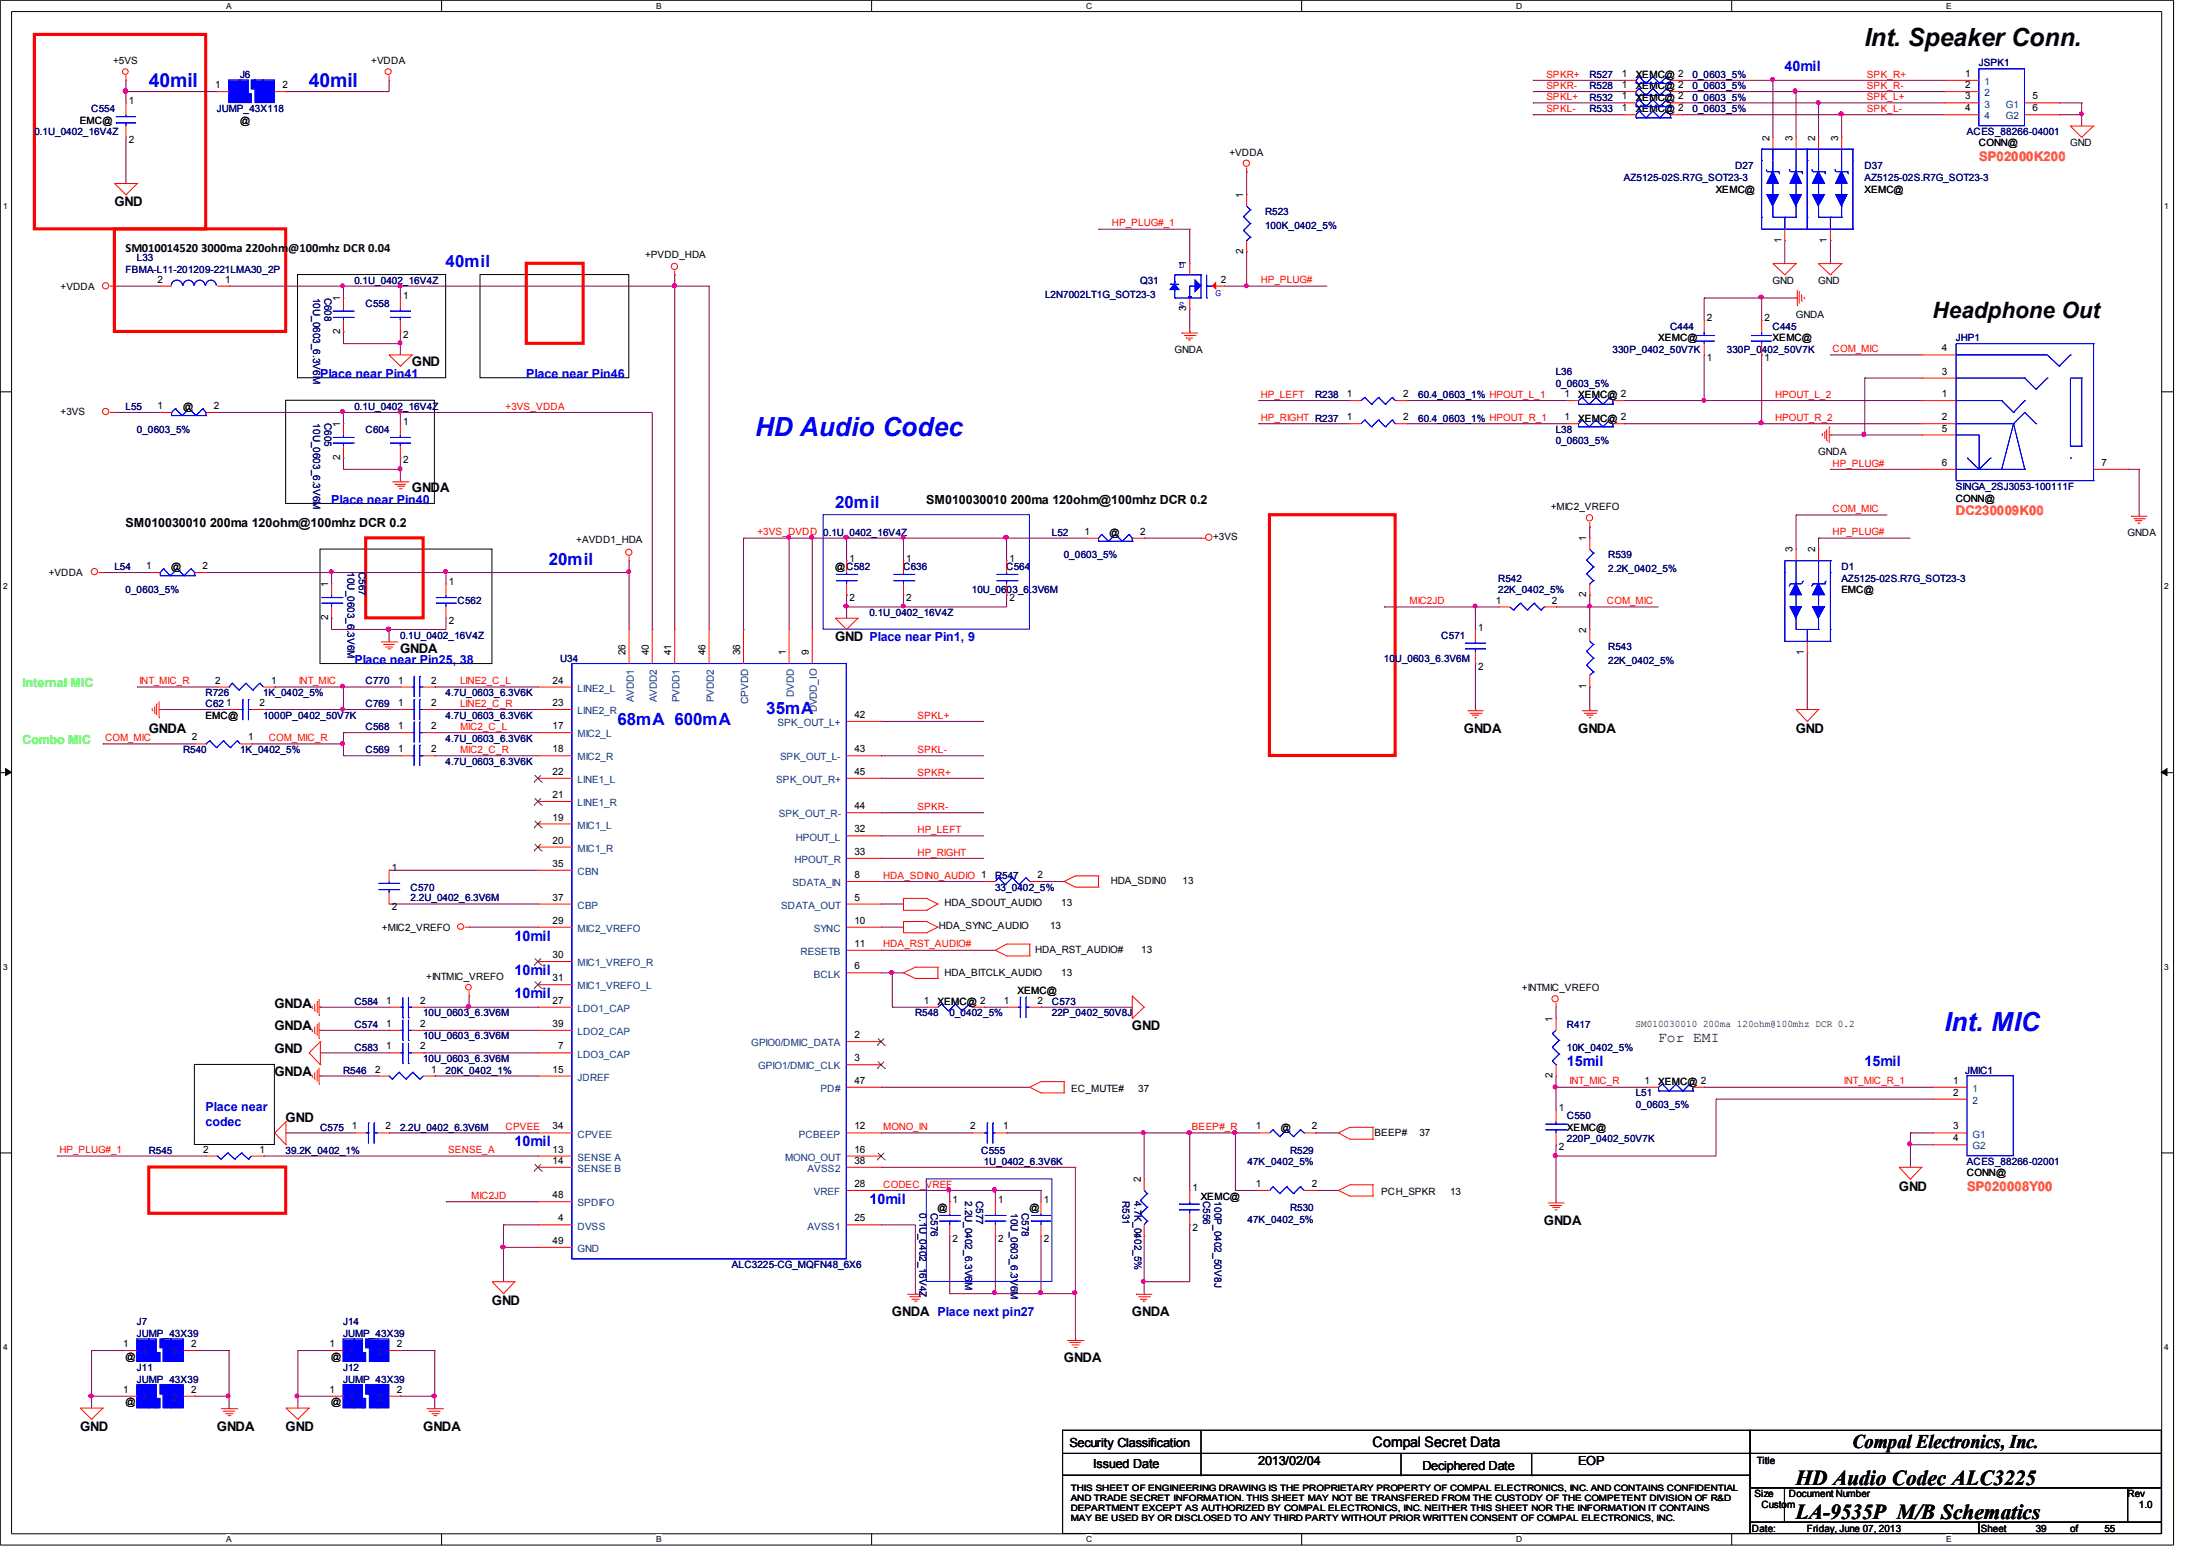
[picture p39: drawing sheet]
<svg xmlns="http://www.w3.org/2000/svg" width="297mm" height="210mm" viewBox="0 0 297 210" stroke-linecap="round" stroke-linejoin="round" font-family="sans-serif">
<defs><g id="words">
<g font-size="3.6" fill="#00f">
<text x="102.3" y="59">HD Audio Codec</text>
<text x="263.4" y="139.5">Int. MIC</text>
</g>
<text font-size="3.4" x="252.6" y="6.2">Int. Speaker Conn.</text>
<text font-size="3" x="261.8" y="43.1">Headphone Out</text>
<g font-size="2.9">
<text x="243.2" y="201">HD Audio Codec ALC3225</text>
<text x="243.2" y="205.7">LA-9535P M/B Schematics</text>
</g>
<g font-size="2.6" fill="#00f">
<text x="20.1" y="11.8">40mil</text>
<text x="41.8" y="11.8">40mil</text>
</g>
<text font-size="2.6" x="250.9" y="196.1">Compal Electronics, Inc.</text>
<g font-size="2.3" fill="#00f">
<text x="60.4" y="36.2">40mil</text>
<text x="113.1" y="68.7">20mil</text>
<text x="74.3" y="76.5">20mil</text>
<text x="83.6" y="98.1">68mA 600mA</text>
<text x="103.8" y="96.6">35mA</text>
</g>
<g font-size="1.9" fill="#00f">
<text x="241.7" y="9.6">40mil</text>
<text x="69.7" y="132">10mil</text>
<text x="69.7" y="127.3">10mil</text>
<text x="69.7" y="135.1">10mil</text>
<text x="212.3" y="144.4">15mil</text>
<text x="252.6" y="144.4">15mil</text>
<text x="69.7" y="155.2">10mil</text>
<text x="117.8" y="163">10mil</text>
</g>
<g font-size="1.9">
<text x="224.6" y="141.1">For EMI</text>
<text x="185.9" y="195.9">Compal Secret Data</text>
</g>
<g font-size="1.8" fill="#ff8000">
<text x="268.1" y="21.8">SP02000K200</text>
<text x="264.9" y="69.8">DC230009K00</text>
<text x="266.5" y="161.2">SP020008Y00</text>
</g>
<g font-size="1.8">
<text x="15.5" y="27.9">GND</text>
<text x="55.8" y="49.6">GND</text>
<text x="55.8" y="66.6">GNDA</text>
<text x="54.2" y="88.4">GNDA</text>
<text x="113.1" y="86.8">GND Place near Pin1, 9</text>
<text x="20.2" y="99.2">GNDA</text>
<text x="198.3" y="99.2">GNDA</text>
<text x="213.8" y="99.2">GNDA</text>
<text x="243.2" y="99.2">GND</text>
<text x="37.2" y="136.4">GNDA</text>
<text x="37.2" y="139.4">GNDA</text>
<text x="37.2" y="142.6">GND</text>
<text x="153.3" y="139.4">GND</text>
<text x="37.2" y="145.7">GNDA</text>
<text x="38.7" y="151.9">GND</text>
<text x="257.2" y="161.2">GND</text>
<text x="209.1" y="165.9">GNDA</text>
<text x="66.6" y="176.7">GND</text>
<text x="120.8" y="178.2">GNDA Place next pin27</text>
<text x="153.3" y="178.2">GNDA</text>
<text x="144.1" y="184.4">GNDA</text>
<text x="10.8" y="193.7">GND</text>
<text x="29.4" y="193.7">GNDA</text>
<text x="38.7" y="193.7">GND</text>
<text x="57.3" y="193.7">GNDA</text>
</g>
<g font-size="1.7">
<text x="17" y="34.1">SM010014520 3000ma 220ohm@100mhz DCR 0.04</text>
<text x="17" y="71.3">SM010030010 200ma 120ohm@100mhz DCR 0.2</text>
<text x="125.5" y="68.2">SM010030010 200ma 120ohm@100mhz DCR 0.2</text>
<text x="144.9" y="195.9">Security Classification</text>
<text x="148.1" y="198.8">Issued Date</text>
<text x="170.4" y="198.4">2013/02/04</text>
<text x="192.7" y="199">Deciphered Date</text>
<text x="213.8" y="198.4">EOP</text>
</g>
<g font-size="1.7" fill="#00f">
<text x="43.3" y="51.1">Place near Pin41</text>
<text x="71.3" y="51.1">Place near Pin46</text>
<text x="44.9" y="68.2">Place near Pin40</text>
<text x="48" y="89.9">Place near Pin25, 38</text>
<text x="27.9" y="150.4">Place near</text>
<text x="27.9" y="152.5">codec</text>
</g>
<g font-size="1.7" fill="#0f0">
<text x="3" y="93">Internal MIC</text>
<text x="3" y="100.8">Combo MIC</text>
</g>
<g font-size="1.4">
<text x="15.3" y="8.7">+5VS</text>
<text x="29.1" y="11.9">1</text>
<text x="38.3" y="11.9">2</text>
<text x="50.3" y="8.7">+VDDA</text>
<text x="219.7" y="11.9">1</text>
<text x="219.7" y="10.4">1</text>
<text x="221.6" y="10.6">XEMC@ 2</text>
<text x="266.2" y="10.4">1</text>
<text x="266.2" y="11.9">2</text>
<text x="10.8" y="16.8">EMC@</text>
<text x="17.4" y="14.1">1</text>
<text x="32.5" y="16.8">@</text>
<text x="219.7" y="15.1">1</text>
<text x="219.7" y="13.5">1</text>
<text x="221.6" y="15.2">XEMC@ 2</text>
<text x="221.6" y="12.1">XEMC@ 2</text>
<text x="221.6" y="13.6">XEMC@ 2</text>
<text x="266.2" y="13.5">3</text>
<text x="266.2" y="15.1">4</text>
<text x="275.3" y="13.5">5</text>
<text x="275.3" y="15.1">6</text>
<text x="17.4" y="19.4">2</text>
<text x="166.5" y="21.1">+VDDA</text>
<text x="268.1" y="19.8">CONN@</text>
<text x="280.4" y="19.8">GND</text>
<text x="232.4" y="26.1">XEMC@</text>
<text x="252.6" y="26.1">XEMC@</text>
<text x="87.4" y="34.9">+PVDD_HDA</text>
<text x="8.2" y="39.2">+VDDA</text>
<text x="21.3" y="38.3">2</text>
<text x="30.5" y="38.3">1</text>
<text x="54.6" y="40.5">1</text>
<text x="165.4" y="38.3">2</text>
<text x="240.1" y="38.4">GND</text>
<text x="246.3" y="38.4">GND</text>
<text x="54.6" y="45.7">2</text>
<text x="159.1" y="47.8">GNDA</text>
<text x="224.6" y="46.1">XEMC@</text>
<text x="231.2" y="43.5">2</text>
<text x="239" y="43.5">2</text>
<text x="240.1" y="46.1">XEMC@</text>
<text x="243.2" y="43.1">GNDA</text>
<text x="263.1" y="47.6">4</text>
<text x="182.5" y="53.8">1</text>
<text x="190.1" y="53.8">2</text>
<text x="211.9" y="53.8">1</text>
<text x="213.8" y="53.9">XEMC@ 2</text>
<text x="231.2" y="48.9">1</text>
<text x="239" y="48.9">1</text>
<text x="263.1" y="53.8">1</text>
<text x="263.1" y="50.7">3</text>
<text x="8.2" y="56.2">+3VS</text>
<text x="21.3" y="55.4">1</text>
<text x="24.8" y="55.5">@</text>
<text x="29" y="55.4">2</text>
<text x="54.6" y="57.5">1</text>
<text x="182.5" y="56.9">1</text>
<text x="190.1" y="56.9">2</text>
<text x="211.9" y="56.9">1</text>
<text x="213.8" y="57.1">XEMC@ 2</text>
<text x="263.1" y="56.9">2</text>
<text x="263.1" y="58.4">5</text>
<text x="54.6" y="62.7">2</text>
<text x="246.3" y="61.6">GNDA</text>
<text x="263.1" y="63.1">6</text>
<text x="284.6" y="63.1">7</text>
<text x="210.1" y="69.1">+MIC2_VREFO</text>
<text x="264.9" y="67.9">CONN@</text>
<text x="6.6" y="78">+VDDA</text>
<text x="19.8" y="77">1</text>
<text x="23.2" y="77.1">@</text>
<text x="27.4" y="77">2</text>
<text x="78.1" y="73.6">+AVDD1_HDA</text>
<text x="113.1" y="77.1">@C582</text>
<text x="115.1" y="76.1">1</text>
<text x="122.8" y="76.1">1</text>
<text x="136.7" y="76.1">1</text>
<text x="146.9" y="72.4">1</text>
<text x="150.3" y="72.6">@</text>
<text x="154.4" y="72.4">2</text>
<text x="164.3" y="73.2">+3VS</text>
<text x="288.2" y="72.6">GNDA</text>
<text x="60.8" y="79.2">1</text>
<text x="115.1" y="81.4">2</text>
<text x="122.8" y="81.4">2</text>
<text x="136.7" y="81.4">2</text>
<text x="202.6" y="81.7">1</text>
<text x="210.2" y="81.7">2</text>
<text x="249.4" y="80.3">EMC@</text>
<text x="60.8" y="84.5">2</text>
<text x="200.2" y="85.4">1</text>
<text x="29.1" y="92.5">2</text>
<text x="30.6" y="95.6">1</text>
<text x="35.1" y="95.6">2</text>
<text x="36.7" y="92.5">1</text>
<text x="53.9" y="92.5">1</text>
<text x="53.9" y="95.6">1</text>
<text x="58.4" y="92.5">2</text>
<text x="58.4" y="95.6">2</text>
<text x="74.8" y="92.5">24</text>
<text x="74.8" y="95.6">23</text>
<text x="200.2" y="90.7">2</text>
<text x="26" y="100.2">2</text>
<text x="27.9" y="97.3">EMC@</text>
<text x="33.6" y="100.2">1</text>
<text x="53.9" y="101.9">1</text>
<text x="53.9" y="98.7">1</text>
<text x="58.4" y="101.9">2</text>
<text x="58.4" y="98.7">2</text>
<text x="74.8" y="101.9">18</text>
<text x="74.8" y="98.7">17</text>
<text x="115.7" y="97.2">42</text>
<text x="115.7" y="101.9">43</text>
<text x="74.8" y="104.9">22</text>
<text x="115.7" y="104.9">45</text>
<text x="74.8" y="108">21</text>
<text x="74.8" y="111.1">19</text>
<text x="115.7" y="109.6">44</text>
<text x="115.7" y="112.7">32</text>
<text x="53.1" y="117.9">1</text>
<text x="74.8" y="114.2">20</text>
<text x="74.8" y="117.3">35</text>
<text x="115.7" y="118.9">8</text>
<text x="115.7" y="115.7">33</text>
<text x="140.5" y="118.9">2</text>
<text x="150.5" y="119.6">HDA_SDIN0</text>
<text x="160.2" y="119.6">13</text>
<text x="51.7" y="126">+MIC2_VREFO</text>
<text x="53.1" y="123.2">2</text>
<text x="74.8" y="125.1">29</text>
<text x="74.8" y="121.9">37</text>
<text x="115.7" y="125.1">10</text>
<text x="115.7" y="121.9">5</text>
<text x="127.2" y="125.8">HDA_SYNC_AUDIO</text>
<text x="127.9" y="122.7">HDA_SDOUT_AUDIO</text>
<text x="142.2" y="125.8">13</text>
<text x="143.8" y="122.7">13</text>
<text x="74.8" y="129.7">30</text>
<text x="115.7" y="128.2">11</text>
<text x="115.7" y="131.2">6</text>
<text x="140.2" y="129">HDA_RST_AUDIO#</text>
<text x="154.6" y="129">13</text>
<text x="52.3" y="135.9">1</text>
<text x="56.9" y="135.9">2</text>
<text x="57.7" y="132.7">+INTMIC_VREFO</text>
<text x="74.8" y="132.8">31</text>
<text x="74.8" y="135.9">27</text>
<text x="125.1" y="135.9">1</text>
<text x="127" y="136.1">XEMC@ 2</text>
<text x="127.9" y="132.2">HDA_BITCLK_AUDIO</text>
<text x="136" y="135.9">1</text>
<text x="137.8" y="134.5">XEMC@</text>
<text x="140.5" y="135.9">2</text>
<text x="143.8" y="132.2">13</text>
<text x="206.2" y="134.2">+INTMIC_VREFO</text>
<text x="52.3" y="139">1</text>
<text x="52.3" y="142.1">1</text>
<text x="56.9" y="139">2</text>
<text x="56.9" y="142.1">2</text>
<text x="74.8" y="139">39</text>
<text x="75.6" y="142.1">7</text>
<text x="115.7" y="143.7">3</text>
<text x="115.7" y="140.5">2</text>
<text x="221.5" y="139">SM010030010 200ma 120ohm@100mhz DCR 0.2</text>
<text x="50.8" y="145.2">2</text>
<text x="58.4" y="145.2">1</text>
<text x="74.8" y="145.2">15</text>
<text x="115.7" y="146.7">47</text>
<text x="145.1" y="147.8">EC_MUTE#</text>
<text x="154.2" y="147.8">37</text>
<text x="222.8" y="146.7">1</text>
<text x="224.6" y="146.9">XEMC@ 2</text>
<text x="264.6" y="146.7">1</text>
<text x="264.6" y="148.3">2</text>
<text x="47.7" y="152.9">1</text>
<text x="52.2" y="152.9">2</text>
<text x="74.8" y="152.9">34</text>
<text x="115.7" y="152.9">12</text>
<text x="131.4" y="152.9">2</text>
<text x="135.9" y="152.9">1</text>
<text x="170.1" y="152.9">1</text>
<text x="173.5" y="153.1">@</text>
<text x="177.7" y="152.9">2</text>
<text x="186.2" y="153.8">BEEP#</text>
<text x="192.3" y="153.8">37</text>
<text x="211.2" y="150.5">1</text>
<text x="211.2" y="155.7">2</text>
<text x="212.3" y="153.1">XEMC@</text>
<text x="264.6" y="154.5">4</text>
<text x="264.6" y="152.9">3</text>
<text x="27.5" y="156">2</text>
<text x="35.1" y="156">1</text>
<text x="74.8" y="156">13</text>
<text x="74.8" y="157.6">14</text>
<text x="115.7" y="156">16</text>
<text x="115.7" y="157.6">38</text>
<text x="115.7" y="160.7">28</text>
<text x="161.5" y="161.3">1</text>
<text x="170.1" y="160.7">1</text>
<text x="177.7" y="160.7">2</text>
<text x="187.1" y="161.8">PCH_SPKR</text>
<text x="196.4" y="161.8">13</text>
<text x="266.4" y="159.3">CONN@</text>
<text x="74.8" y="162.2">48</text>
<text x="75.6" y="165.4">4</text>
<text x="115.7" y="165.4">25</text>
<text x="127" y="163.9">@</text>
<text x="129" y="162.9">1</text>
<text x="135.2" y="162.9">1</text>
<text x="139.4" y="163.9">@</text>
<text x="141.4" y="162.9">1</text>
<text x="161.5" y="166.6">2</text>
<text x="162.6" y="162.4">XEMC@</text>
<text x="74.8" y="168.4">49</text>
<text x="129" y="168.1">2</text>
<text x="135.2" y="168.1">2</text>
<text x="141.4" y="168.1">2</text>
<text x="16.7" y="182.4">1</text>
<text x="17" y="184.1">@</text>
<text x="25.9" y="182.4">2</text>
<text x="44.6" y="182.4">1</text>
<text x="44.9" y="184.1">@</text>
<text x="53.8" y="182.4">2</text>
<text x="16.7" y="188.6">1</text>
<text x="17" y="190.2">@</text>
<text x="25.9" y="188.6">2</text>
<text x="44.6" y="188.6">1</text>
<text x="44.9" y="190.2">@</text>
<text x="53.8" y="188.6">2</text>
<text x="237.7" y="202.7">Size</text>
<text x="238" y="198.2">Title</text>
<text x="242.3" y="202.7">Document Number</text>
<text x="288.2" y="202.7">Rev</text>
<text x="237.3" y="207.3">Date:</text>
<text x="238.6" y="204.2">Custom</text>
<text x="244.8" y="207.3">Friday, June 07, 2013</text>
<text x="268.3" y="207.3">Sheet</text>
<text x="275.8" y="207.3">39</text>
<text x="280.4" y="207.3">of</text>
<text x="285.1" y="207.3">55</text>
<text x="289.7" y="204.2">1.0</text>
</g>
<g font-size="1.4" fill="#000080">
<text x="32.5" y="10.6">J6</text>
<text x="215.3" y="10.6">R527</text>
<text x="229.3" y="10.6">0_0603_5%</text>
<text x="268.1" y="9">JSPK1</text>
<text x="12.4" y="15.2">C554</text>
<text x="29.4" y="15.2">JUMP_43X118</text>
<text x="215.3" y="15.2">R533</text>
<text x="215.3" y="12.1">R528</text>
<text x="215.3" y="13.6">R532</text>
<text x="229.3" y="15.2">0_0603_5%</text>
<text x="229.3" y="12.1">0_0603_5%</text>
<text x="229.3" y="13.6">0_0603_5%</text>
<text x="4.7" y="18.3">0.1U_0402_16V4Z</text>
<text x="235" y="22.9">D27</text>
<text x="252.6" y="22.9">D37</text>
<text x="266.4" y="18.3">ACES_88266-04001</text>
<text x="171.4" y="29.1">R523</text>
<text x="220" y="24.5">AZ5125-02S.R7G_SOT23-3</text>
<text x="252.6" y="24.5">AZ5125-02S.R7G_SOT23-3</text>
<text x="18.5" y="35.3">L33</text>
<text x="171.4" y="31">100K_0402_5%</text>
<text x="17" y="36.9">FBMA-L11-201209-221LMA30_2P</text>
<text x="48" y="38.4">0.1U_0402_16V4Z</text>
<text x="49.5" y="41.6">C558</text>
<text x="141.6" y="40.3">L2N7002LT1G_SOT23-3</text>
<text x="154.4" y="38.4">Q31</text>
<text x="218.4" y="47.8">330P_0402_50V7K</text>
<text x="226.2" y="44.6">C444</text>
<text x="233.9" y="47.8">330P_0402_50V7K</text>
<text x="240.1" y="44.6">C445</text>
<text x="264.9" y="46.1">JHP1</text>
<text x="178.1" y="53.9">R238</text>
<text x="192.1" y="53.9">60.4_0603_1% HPOUT_L_1</text>
<text x="210.7" y="50.8">L36</text>
<text x="210.7" y="52.4">0_0603_5%</text>
<text x="17" y="55.5">L55</text>
<text x="18.5" y="58.6">0_0603_5%</text>
<text x="48" y="55.5">0.1U_0402_16V4Z</text>
<text x="49.5" y="58.6">C604</text>
<text x="192.1" y="57.1">60.4_0603_1% HPOUT_R_1</text>
<text x="210.7" y="58.6">L38</text>
<text x="210.7" y="60.1">0_0603_5%</text>
<text x="264.9" y="66.3">SINGA_2SJ3053-100111F</text>
<text x="15.5" y="77.1">L54</text>
<text x="111.5" y="72.6">0.1U_0402_16V4Z</text>
<text x="122.3" y="77.1">C636</text>
<text x="136.3" y="77.1">C564</text>
<text x="142.5" y="72.6">L52</text>
<text x="144.1" y="75.6">0_0603_5%</text>
<text x="217.8" y="75.6">R539</text>
<text x="217.8" y="77.5">2.2K_0402_5%</text>
<text x="249.4" y="77.1">D1</text>
<text x="17" y="80.3">0_0603_5%</text>
<text x="62" y="81.8">C562</text>
<text x="117.8" y="83.4">0.1U_0402_16V4Z</text>
<text x="131.7" y="80.3">10U_0603_6.3V6M</text>
<text x="202.9" y="78.7">R542</text>
<text x="202.9" y="80.3">22K_0402_5%</text>
<text x="249.4" y="78.7">AZ5125-02S.R7G_SOT23-3</text>
<text x="54.2" y="86.4">0.1U_0402_16V4Z</text>
<text x="75.9" y="89.6">U34</text>
<text x="187.5" y="89.6">10U_0603_6.3V6M</text>
<text x="195.2" y="86.4">C571</text>
<text x="217.8" y="88.1">R543</text>
<text x="217.8" y="89.8">22K_0402_5%</text>
<text x="27.9" y="95.8">C62</text>
<text x="27.9" y="94.2">R726</text>
<text x="35.6" y="94.2">1K_0402_5%</text>
<text x="49.5" y="92.6">C770</text>
<text x="49.5" y="95.8">C769</text>
<text x="60.4" y="94.2">4.7U_0603_6.3V6K</text>
<text x="24.8" y="101.9">R540</text>
<text x="32.5" y="101.9">1K_0402_5%</text>
<text x="35.6" y="97.3">1000P_0402_50V7K</text>
<text x="49.5" y="101.9">C569</text>
<text x="49.5" y="98.9">C568</text>
<text x="60.4" y="100.4">4.7U_0603_6.3V6K</text>
<text x="60.4" y="97.3">4.7U_0603_6.3V6K</text>
<text x="60.4" y="103.5">4.7U_0603_6.3V6K</text>
<text x="134.8" y="119">R547</text>
<text x="55.6" y="120.6">C570</text>
<text x="55.6" y="121.9">2.2U_0402_6.3V6M</text>
<text x="134.8" y="120.6">33_0402_5%</text>
<text x="48" y="136.1">C584</text>
<text x="57.3" y="137.6">10U_0603_6.3V6M</text>
<text x="124" y="137.6">R548</text>
<text x="128.6" y="137.6">0_0402_5%</text>
<text x="142.5" y="136.1">C573</text>
<text x="142.5" y="137.6">22P_0402_50V8J</text>
<text x="48" y="139.1">C574</text>
<text x="48" y="142.2">C583</text>
<text x="57.3" y="140.7">10U_0603_6.3V6M</text>
<text x="57.3" y="143.8">10U_0603_6.3V6M</text>
<text x="212.3" y="139.1">R417</text>
<text x="212.3" y="142.2">10K_0402_5%</text>
<text x="46.5" y="145.4">R546</text>
<text x="60.4" y="145.4">20K_0402_1%</text>
<text x="221.6" y="148.4">L51</text>
<text x="266.2" y="145.4">JMIC1</text>
<text x="43.3" y="153.1">C575</text>
<text x="54.2" y="153.1">2.2U_0402_6.3V6M</text>
<text x="212.3" y="151.6">C550</text>
<text x="212.3" y="154.6">220P_0402_50V7K</text>
<text x="221.6" y="150">0_0603_5%</text>
<text x="20.2" y="156.2">R545</text>
<text x="38.7" y="156.2">39.2K_0402_1%</text>
<text x="132.9" y="156.2">C555</text>
<text x="133.3" y="157.7">1U_0402_6.3V6K</text>
<text x="169" y="157.7">47K_0402_5%</text>
<text x="174.8" y="156.2">R529</text>
<text x="266.4" y="157.7">ACES_88266-02001</text>
<text x="169" y="165.5">47K_0402_5%</text>
<text x="174.8" y="163.9">R530</text>
<text x="99.1" y="171.7">ALC3225-CG_MQFN48_6X6</text>
<text x="18.5" y="179.4">J7</text>
<text x="46.5" y="179.4">J14</text>
<text x="18.5" y="185.6">J11</text>
<text x="18.5" y="181">JUMP_43X39</text>
<text x="46.5" y="185.6">J12</text>
<text x="46.5" y="181">JUMP_43X39</text>
<text x="18.5" y="187.2">JUMP_43X39</text>
<text x="46.5" y="187.2">JUMP_43X39</text>
</g>
<g font-size="1.4" fill="#f00">
<text x="209.5" y="10.5">SPKR+</text>
<text x="252.9" y="10.5">SPK_R+</text>
<text x="209.5" y="12">SPKR-</text>
<text x="209.5" y="15.2">SPKL-</text>
<text x="209.5" y="13.5">SPKL+</text>
<text x="252.9" y="12">SPK_R-</text>
<text x="252.9" y="13.5">SPK_L+</text>
<text x="252.9" y="15.2">SPK_L-</text>
<text x="150.6" y="30.6">HP_PLUG#_1</text>
<text x="170.8" y="38.4">HP_PLUG#</text>
<text x="248.2" y="47.7">COM_MIC</text>
<text x="170.8" y="53.8">HP_LEFT</text>
<text x="240.5" y="53.8">HPOUT_L_2</text>
<text x="68.5" y="55.5">+3VS_VDDA</text>
<text x="170.8" y="57">HP_RIGHT R237</text>
<text x="240.5" y="57">HPOUT_R_2</text>
<text x="248.2" y="63.2">HP_PLUG#</text>
<text x="248.2" y="69.3">COM_MIC</text>
<text x="102.6" y="72.5">+3VS_DVDD</text>
<text x="248.2" y="72.5">HP_PLUG#</text>
<text x="190.9" y="81.8">MIC2JD</text>
<text x="217.7" y="81.8">COM_MIC</text>
<text x="18.9" y="92.6">INT_MIC_R</text>
<text x="40.5" y="92.6">INT_MIC</text>
<text x="62.3" y="92.6">LINE2_C_L</text>
<text x="62.3" y="95.7">LINE2_C_R</text>
<text x="14.2" y="100.3">COM_MIC</text>
<text x="36.4" y="100.3">COM_MIC_R</text>
<text x="62.3" y="101.9">MIC2_C_R</text>
<text x="62.3" y="98.8">MIC2_C_L</text>
<text x="124.3" y="101.9">SPKL-</text>
<text x="124.3" y="97.3">SPKL+</text>
<text x="124.3" y="105">SPKR+</text>
<text x="124.3" y="112.8">HP_LEFT</text>
<text x="124.3" y="109.6">SPKR-</text>
<text x="119.6" y="119">HDA_SDIN0_AUDIO 1</text>
<text x="124.3" y="115.8">HP_RIGHT</text>
<text x="119.6" y="128.3">HDA_RST_AUDIO#</text>
<text x="212.6" y="146.8">INT_MIC_R</text>
<text x="249.8" y="146.8">INT_MIC_R_1</text>
<text x="68.5" y="153">CPVEE</text>
<text x="119.6" y="153">MONO_IN</text>
<text x="161.5" y="153">BEEP#_R</text>
<text x="8" y="156.1">HP_PLUG#_1</text>
<text x="60.7" y="156.1">SENSE_A</text>
<text x="119.6" y="160.8">CODEC_VREF</text>
<text x="63.8" y="162.3">MIC2JD</text>
</g>
<g font-size="1.4" fill="#004080">
<text x="268.8" y="11.5">1</text>
<text x="268.8" y="13">2</text>
<text x="268.8" y="14.6">3</text>
<text x="268.8" y="16.2">4</text>
<text x="271.7" y="14.6">G1</text>
<text x="271.7" y="16.2">G2</text>
<text x="78.2" y="93.6">LINE2_L</text>
<text x="78.2" y="96.7">LINE2_R</text>
<text x="78.2" y="99.8">MIC2_L</text>
<text x="105.3" y="98.3">SPK_OUT_L+</text>
<text x="78.2" y="103">MIC2_R</text>
<text x="78.2" y="106">LINE1_L</text>
<text x="105.2" y="106">SPK_OUT_R+</text>
<text x="105.7" y="103">SPK_OUT_L-</text>
<text x="78.2" y="109.1">LINE1_R</text>
<text x="78.2" y="112.2">MIC1_L</text>
<text x="105.5" y="110.7">SPK_OUT_R-</text>
<text x="107.8" y="113.8">HPOUT_L</text>
<text x="78.2" y="115.3">MIC1_R</text>
<text x="78.2" y="118.4">CBN</text>
<text x="107.4" y="120">SDATA_IN</text>
<text x="107.6" y="116.8">HPOUT_R</text>
<text x="78.2" y="123">CBP</text>
<text x="105.8" y="123">SDATA_OUT</text>
<text x="78.2" y="126.2">MIC2_VREFO</text>
<text x="78.2" y="130.8">MIC1_VREFO_R</text>
<text x="108.5" y="129.3">RESETB</text>
<text x="110.2" y="126.2">SYNC</text>
<text x="78.2" y="133.9">MIC1_VREFO_L</text>
<text x="78.2" y="137">LDO1_CAP</text>
<text x="110.2" y="132.3">BCLK</text>
<text x="78.2" y="143.2">LDO3_CAP</text>
<text x="78.2" y="140.1">LDO2_CAP</text>
<text x="101.8" y="141.6">GPIO0/DMIC_DATA</text>
<text x="78.2" y="146.3">JDREF</text>
<text x="102.7" y="144.8">GPIO1/DMIC_CLK</text>
<text x="111.2" y="147.8">PD#</text>
<text x="267.2" y="147.8">1</text>
<text x="267.2" y="149.4">2</text>
<text x="78.2" y="154">CPVEE</text>
<text x="108.2" y="154">PCBEEP</text>
<text x="267.2" y="155.6">G2</text>
<text x="267.2" y="154">G1</text>
<text x="78.2" y="157.1">SENSE A</text>
<text x="78.2" y="158.7">SENSE B</text>
<text x="106.3" y="157.1">MONO_OUT</text>
<text x="109.4" y="158.7">AVSS2</text>
<text x="110.2" y="161.8">VREF</text>
<text x="78.2" y="163.3">SPDIFO</text>
<text x="78.2" y="166.5">DVSS</text>
<text x="109.4" y="166.5">AVSS1</text>
<text x="78.2" y="169.5">GND</text>
<text x="19.3" y="183.5">1</text>
<text x="23.3" y="183.5">2</text>
<text x="47.2" y="183.5">1</text>
<text x="51.1" y="183.5">2</text>
<text x="19.3" y="189.7">1</text>
<text x="23.3" y="189.7">2</text>
<text x="47.2" y="189.7">1</text>
<text x="51.1" y="189.7">2</text>
</g>
<g font-size="1.4" fill="#00f">
<text x="159.7" y="36.3">D</text>
<text x="159.7" y="41.7">S</text>
<text x="164.7" y="40">G</text>
</g>
<g font-size="1.3">
<text x="239.7" y="19.1" transform="rotate(-90 239.7 19.1)">2</text>
<text x="242.8" y="19.1" transform="rotate(-90 242.8 19.1)">3</text>
<text x="245.9" y="19.1" transform="rotate(-90 245.9 19.1)">2</text>
<text x="249" y="19.1" transform="rotate(-90 249 19.1)">3</text>
<text x="168.4" y="26.8" transform="rotate(-90 168.4 26.8)">1</text>
<text x="168.4" y="34.4" transform="rotate(-90 168.4 34.4)">2</text>
<text x="241.3" y="32.9" transform="rotate(-90 241.3 32.9)">1</text>
<text x="247.5" y="32.9" transform="rotate(-90 247.5 32.9)">1</text>
<text x="46.1" y="40.7" transform="rotate(-90 46.1 40.7)">1</text>
<text x="160.7" y="36.1" transform="rotate(-90 160.7 36.1)">1</text>
<text x="46.1" y="45.2" transform="rotate(-90 46.1 45.2)">2</text>
<text x="160.7" y="42.2" transform="rotate(-90 160.7 42.2)">3</text>
<text x="46.1" y="57.7" transform="rotate(-90 46.1 57.7)">1</text>
<text x="46.1" y="62.2" transform="rotate(-90 46.1 62.2)">2</text>
<text x="214.9" y="73.2" transform="rotate(-90 214.9 73.2)">1</text>
<text x="242.8" y="74.8" transform="rotate(-90 242.8 74.8)">3</text>
<text x="245.9" y="74.8" transform="rotate(-90 245.9 74.8)">2</text>
<text x="44.4" y="84" transform="rotate(-90 44.4 84)">2</text>
<text x="44.4" y="79.4" transform="rotate(-90 44.4 79.4)">1</text>
<text x="214.9" y="80.9" transform="rotate(-90 214.9 80.9)">2</text>
<text x="84.8" y="88.7" transform="rotate(-90 84.8 88.7)">26</text>
<text x="87.9" y="88.7" transform="rotate(-90 87.9 88.7)">40</text>
<text x="90.9" y="88.7" transform="rotate(-90 90.9 88.7)">41</text>
<text x="95.6" y="88.7" transform="rotate(-90 95.6 88.7)">46</text>
<text x="100.2" y="88.7" transform="rotate(-90 100.2 88.7)">36</text>
<text x="106.4" y="88.7" transform="rotate(-90 106.4 88.7)">1</text>
<text x="109.6" y="88.7" transform="rotate(-90 109.6 88.7)">9</text>
<text x="214.9" y="85.7" transform="rotate(-90 214.9 85.7)">2</text>
<text x="244.3" y="88.6" transform="rotate(-90 244.3 88.6)">1</text>
<text x="214.9" y="93.2" transform="rotate(-90 214.9 93.2)">1</text>
<text x="210.3" y="138.3" transform="rotate(-90 210.3 138.3)">1</text>
<text x="210.3" y="146" transform="rotate(-90 210.3 146)">2</text>
<text x="154.5" y="160" transform="rotate(-90 154.5 160)">2</text>
<text x="154.5" y="167.6" transform="rotate(-90 154.5 167.6)">1</text>
</g>
<g font-size="1.3" fill="#000080">
<text x="42.4" y="40.3" transform="rotate(90 42.4 40.3)">10U_0603_6.3V6M</text>
<text x="43.9" y="40.3" transform="rotate(90 43.9 40.3)">C608</text>
<text x="42.4" y="57.3" transform="rotate(90 42.4 57.3)">10U_0603_6.3V6M</text>
<text x="43.9" y="57.3" transform="rotate(90 43.9 57.3)">C605</text>
<text x="47.1" y="77.5" transform="rotate(90 47.1 77.5)">10U_0603_6.3V6M</text>
<text x="48.6" y="77.5" transform="rotate(90 48.6 77.5)">C567</text>
<text x="124.5" y="164.3" transform="rotate(90 124.5 164.3)">0.1U_0402_16V4Z</text>
<text x="126.1" y="164.3" transform="rotate(90 126.1 164.3)">C576</text>
<text x="130.7" y="162.6" transform="rotate(90 130.7 162.6)">2.2U_0402_6.3V6M</text>
<text x="132.2" y="162.6" transform="rotate(90 132.2 162.6)">C577</text>
<text x="136.9" y="164.3" transform="rotate(90 136.9 164.3)">10U_0603_6.3V6M</text>
<text x="138.4" y="164.3" transform="rotate(90 138.4 164.3)">C578</text>
<text x="152.1" y="162.6" transform="rotate(90 152.1 162.6)">R531</text>
<text x="153.7" y="162.6" transform="rotate(90 153.7 162.6)">4.7K_0402_5%</text>
<text x="163" y="162.6" transform="rotate(90 163 162.6)">C556</text>
<text x="164.5" y="162.6" transform="rotate(90 164.5 162.6)">100P_0402_50V8J</text>
</g>
<g font-size="1.3" fill="#004080">
<text x="85.9" y="95.1" transform="rotate(-90 85.9 95.1)">AVDD1</text>
<text x="89" y="95.1" transform="rotate(-90 89 95.1)">AVDD2</text>
<text x="92" y="95.1" transform="rotate(-90 92 95.1)">PVDD1</text>
<text x="96.7" y="95.1" transform="rotate(-90 96.7 95.1)">PVDD2</text>
<text x="101.3" y="95.2" transform="rotate(-90 101.3 95.2)">CPVDD</text>
<text x="107.5" y="94.3" transform="rotate(-90 107.5 94.3)">DVDD</text>
<text x="110.7" y="96.4" transform="rotate(-90 110.7 96.4)">DVDD_IO</text>
</g>
<g font-size="1.2">
<text x="145" y="201.8">THIS SHEET OF ENGINEERING DRAWING IS THE PROPRIETARY PROPERTY OF COMPAL ELECTRONICS, INC. AND CONTAINS CONFIDENTIAL</text>
<text x="145" y="203.2">AND TRADE SECRET INFORMATION. THIS SHEET MAY NOT BE TRANSFERED FROM THE CUSTODY OF THE COMPETENT DIVISION OF R&amp;D</text>
<text x="145" y="204.6">DEPARTMENT EXCEPT AS AUTHORIZED BY COMPAL ELECTRONICS, INC. NEITHER THIS SHEET NOR THE INFORMATION IT CONTAINS</text>
<text x="145" y="205.9">MAY BE USED BY OR DISCLOSED TO ANY THIRD PARTY WITHOUT PRIOR WRITTEN CONSENT OF COMPAL ELECTRONICS, INC.</text>
</g>
<g font-size="1.1">
<text x="30.6" y="1.2">A</text>
<text x="88.9" y="1.2">B</text>
<text x="147.1" y="1.2">C</text>
<text x="205.4" y="1.2">D</text>
<text x="263.6" y="1.2">E</text>
<text x=".4" y="28.3">1</text>
<text x="293.2" y="28.3">1</text>
<text x=".4" y="79.8">2</text>
<text x="293.2" y="79.8">2</text>
<text x=".4" y="131.3">3</text>
<text x="293.2" y="131.3">3</text>
<text x=".4" y="182.8">4</text>
<text x="293.2" y="182.8">4</text>
<text x="30.6" y="208.8">A</text>
<text x="88.9" y="208.8">B</text>
<text x="147.1" y="208.8">C</text>
<text x="205.4" y="208.8">D</text>
<text x="263.6" y="208.8">E</text>
</g>
</g></defs>
<path d="M0 0h294.4v209.2h-294.4zM1.6 1.6h291.2v206h-291.2z" fill="none" stroke="#000" stroke-width=".14"/>
<g fill="#fff">
<path d="M30.6 .2h.6v1.2h-.6z"/>
<path d="M30.6 207.8h.6v1.2h-.6z"/>
</g>
<path d="M59.8 0v1.6M59.8 207.6v1.6" fill="none" stroke="#000" stroke-width=".14"/>
<g fill="#fff">
<path d="M88.9 .2h.7v1.2h-.7z"/>
<path d="M88.9 207.8h.7v1.2h-.7z"/>
</g>
<path d="M118.1 0v1.6M118.1 207.6v1.6" fill="none" stroke="#000" stroke-width=".14"/>
<g fill="#fff">
<path d="M147.2 .2h.7v1.2h-.7z"/>
<path d="M147.2 207.8h.7v1.2h-.7z"/>
</g>
<path d="M176.3 0v1.6M176.3 207.6v1.6" fill="none" stroke="#000" stroke-width=".14"/>
<g fill="#fff">
<path d="M205.4 .2h.8v1.2h-.8z"/>
<path d="M205.4 207.8h.8v1.2h-.8z"/>
</g>
<path d="M234.6 0v1.6M234.6 207.6v1.6" fill="none" stroke="#000" stroke-width=".14"/>
<g fill="#fff">
<path d="M263.7 .2h.6v1.2h-.6z"/>
<path d="M263.7 207.8h.6v1.2h-.6z"/>
<path d="M.4 27.3h.6v1.2h-.6z"/>
<path d="M293.2 27.3h.6v1.2h-.6z"/>
<path d="M.4 78.7h.6v1.3h-.6z"/>
<path d="M293.2 78.7h.6v1.3h-.6z"/>
</g>
<path d="M0 53h1.6M292.8 53h1.5" fill="none" stroke="#000" stroke-width=".14"/>
<g fill="#fff">
<path d="M.4 130.3h.6v1.3h-.6z"/>
<path d="M293.2 130.3h.6v1.3h-.6z"/>
</g>
<path d="M0 104.6h1.6M292.8 104.6h1.5" fill="none" stroke="#000" stroke-width=".14"/>
<path d="M.8 104.1l.7 .5-.7 .4zM292.8 104.6l.7-.5v.9z" fill="#000" stroke="#000" stroke-width=".14"/>
<g fill="#fff">
<path d="M.4 181.8h.6v1.2h-.6z"/>
<path d="M293.2 181.8h.6v1.2h-.6z"/>
</g>
<g fill="none" stroke="#000" stroke-width=".14">
<path d="M40.3 37.2h20.1v13.9h-20.1zM65 37.2h20.2v13.9h-20.2zM38.7 54.2h20.1v14h-20.1zM43.3 74.3h23.3v15.5h-23.3zM0 156.1h1.6M26.3 144.1h10.9v10.8h-10.9zM292.8 156.1h1.5M143.9 193.6h93.2v3.2h-93.2zM143.9 196.8h93.2v2.9h-93.2zM143.9 199.7h93.2v7.9h-93.2zM162.7 196.8h.1M162.7 199.8h.1"/>
<path d="M162.7 193.7v6.1M189.8 199.8h.1M189.8 196.8v3M207.5 199.8h.1M207.5 196.8v3M237.1 193.6h55.7v3.2h-55.7zM237.1 196.8h55.7v4.6h-55.7zM237.1 201.4h4.6v4.7h-4.6zM237.1 206.1h31v1.5h-31zM241.7 201.4h46.5v4.7h-46.5zM268.1 206.1h24.7v1.5h-24.7zM288.2 201.4h4.6v4.7h-4.6z"/>
</g>
<g fill="none" stroke="#00f" stroke-width=".14">
<path d="M111.5 69.7h27.9v15.5h-27.9zM241.8 77.5h.1M241.8 75.9h.1M241.8 75.9v10.9M241.8 75.9h6.1M242.5 79h.1M242.5 79l-.1 .4M243.3 79h.1M243.3 75.9h.1M243.3 75.9v3.1M244.2 78.7h.1M244.2 78.7l-.1 .3h-1.6"/>
<path d="M245.6 79h.1M245.6 79h1.6M245.6 79l-.2 .4M246.3 79h.1M246.3 75.9h.1M246.3 75.9v3.1M247.2 79h.1M247.3 78.7h.1M247.3 78.7l-.1 .3M247.9 77.5h.1M247.9 75.9h.1M247.9 75.9v10.9"/>
<path d="M55.8 93h.3M56.1 93h.1M56.1 91.6h.1M56.1 91.6v2.8M56.9 91.6h.1M56.9 93h.1M56.9 93h.5M56.9 91.6v2.8M198.5 87.8h.1M198.5 87.1h.1M198.5 87.8h2.8M198.5 87.1h2.8"/>
<path d="M199.9 87.1h.1M199.9 87.8h.1M199.9 86.8v.3M199.9 87.8v.5M214.9 90h.1M214.9 88.2h.1M214.9 90l1 1M214.9 88.2l1 .9M215.3 86.8h.1M215.3 86.8l.6 .4M215.9 91h.1M215.9 89.1h.1"/>
<path d="M215.9 87.2h.1M215.9 91l-.6 .4M215.9 89.1l-1 .9M215.9 87.2l-1 1M241.8 86.8h.1M241.8 86.8h6.1M243.3 82.2h.1M243.3 85.2h.1M243.3 83.7h.1M243.3 80.6v1.6M243.3 83.7v1.5M243.3 85.2h3"/>
<path d="M244.8 85.2h.1M244.8 85.2v1.6M246.3 82.2h.1M246.3 85.2h.1M246.3 80.6v1.6M246.3 83.7v1.5M247.9 85.2h.1M247.9 86.8h.1M125.5 159.6h17v13.9h-17z"/>
</g>
<path d="M4.7 4.7h23.2v26.3h-23.2zM15.5 31h23.2v13.9h-23.2zM71.3 35.6h7.7v10.9h-7.7zM49.5 72.8h7.8v10.9h-7.8zM172 69.7h17v32.6h-17zM20.2 158h18.5v6.3h-18.5z" fill="none" stroke="#f00" stroke-width=".42"/>
<g fill="none" stroke="#800040" stroke-width=".14">
<path d="M17.1 18.6h.1M17.1 12.4h.1M17.1 10.9h.1M17.1 12.4h12.3M17.1 10.9v3M17.1 18.6v6.2M38.7 12.4h.1M52.7 10.9h.1M52.7 10.9v1.5h-14M207.6 10.9h.1M207.6 12.4h.1M207.6 15.5h.1"/>
<path d="M207.6 13.9h.1M207.6 15.5h12.4M207.6 13.9h12.4M207.6 12.4h12.4M207.6 10.9h12.4M227.8 12.4h.1M227.8 10.9h.1M227.8 15.5h.1M227.8 13.9h.1M227.8 15.5h35.6M227.8 13.9h35.6M227.8 12.4h35.6"/>
<path d="M227.8 10.9h35.6M240.2 10.9h.1M240.2 10.9v7.7M243.3 12.4h.1M243.3 12.4v6.2M246.3 13.9h.1M246.3 13.9v4.7M249.5 15.5h.1M249.5 15.5v3.1M278.9 15.5h.1M278.9 13.9h.1M278.9 15.5h3.1"/>
<path d="M278.9 13.9h3.1M282 15.5h.1M282 13.9h.1M282 13.9v3.2M15.5 38.7h.1M15.5 38.7h6.2M31 38.7h.1M31 38.7h65.1M46.5 38.7h.1M46.5 38.7v1.6M54.2 38.7h.1M54.2 38.7v1.6"/>
<path d="M91.4 38.7h.1M91.4 37.2h.1M91.4 37.2v48M96.1 38.7h.1M96.1 38.7v46.5M148.8 31h.1M148.8 31h12.4M161.2 31h.1M161.2 31v4.7M165.8 38.7h14M168.9 38.7h.1M168.9 34.1h.1"/>
<path d="M168.9 23.2h.1M168.9 23.2v3.2M168.9 34.1v4.6M241.8 32.6h.1M241.8 32.6v3.1M247.9 32.6h.1M247.9 32.6v3.1M15.5 55.8h.1M15.5 55.8h6.2M29.4 55.8h.1M29.4 55.8h58.9v29.4M46.5 46.5h.1"/>
<path d="M46.5 44.9h.1M46.5 55.8h.1M46.5 44.9v1.6M46.5 55.8v1.6M46.5 46.5h7.7M54.2 44.9h.1M54.2 46.5h.1M54.2 55.8h.1M54.2 44.9v3.1M54.2 55.8v1.6M161.2 44.9h.1M161.2 41.9v3"/>
<path d="M170.5 57.4h.1M170.5 54.2h.1M170.5 54.2h12.3M170.5 57.4h12.3M190.6 57.4h.1M190.6 54.2h.1M190.6 54.2h21.7M190.6 57.4h21.7M220 54.2h.1M220 57.4h.1M220 54.2h40.3M220 57.4h40.3"/>
<path d="M230.8 48h.1M230.8 40.3h.1M230.8 54.2h.1M230.8 40.3v3.1M230.8 48v6.2M230.8 40.3h12.5M238.6 57.4h.1M238.6 48h.1M238.6 40.3h.1M238.6 40.3v3.1M238.6 48v9.4M247.9 58.9h.1"/>
<path d="M247.9 48h.1M247.9 58.9h12.4M247.9 48h12.4M252.6 58.9h.1M252.6 51.2h.1M252.6 51.2h7.7M252.6 51.2v7.7M13.9 77.5h6.3M20.2 77.5h.1M27.9 77.5h.1M27.9 77.5h57.3M44.9 77.5h.1"/>
<path d="M44.9 77.5v1.5M46.5 63.5h.1M46.5 62h.1M46.5 62v1.5M46.5 63.5h7.7M54.2 62h.1M54.2 63.5h.1M54.2 62v3.1M60.4 77.5h.1M60.4 77.5v1.5M85.2 77.5h.1M85.2 75.9h.1"/>
<path d="M85.2 75.9v9.3M100.7 72.9h.1M100.7 72.9h46.5M100.7 72.9v12.3M106.9 72.9h.1M106.9 72.9v12.3M110 72.9h.1M110 72.9v12.3M114.7 72.9h.1M114.7 72.9v3M122.4 72.9h.1M122.4 72.9v3"/>
<path d="M136.4 72.9h.1M136.4 72.9v3M155 72.9h.1M155 72.9h7.7M215.3 71.3h.1M215.3 71.3v1.6M243.3 69.7h.1M243.3 69.7v4.7M243.3 69.7h12.4M246.3 72.9h.1M246.3 72.9h12.5M246.3 72.9v1.5"/>
<path d="M247.9 63.5h.1M247.9 63.5h12.4M288.2 63.5h.1M288.2 63.5h1.6M289.8 63.5h.1M289.8 63.5v6.2M18.6 93h.1M18.6 93h10.8M21.7 96.1h.1M21.7 96.1h9.3M35.7 96.1h.1M35.7 96.1h18.5"/>
<path d="M37.2 93h.1M37.2 93h17M44.9 85.2h.1M44.9 83.7h.1M44.9 83.7v1.5M46.5 99.2h.1M46.5 93h.1M46.5 96.1h.1M46.5 99.2h7.7M46.5 93v3.1M46.5 99.2v3.1M52.7 85.2h.1"/>
<path d="M52.7 85.2v1.6M58.9 99.2h.1M58.9 93h.1M58.9 96.1h.1M58.9 99.2h14M58.9 93h14M58.9 96.1h14M60.4 83.7h.1M60.4 83.7v1.5h-15.5M88.3 85.2h.1M100.7 85.2h.1M114.7 82.2h.1"/>
<path d="M114.7 80.6h.1M114.7 80.6v3.1M119.3 97.7h.1M119.3 97.7h14M122.4 82.2h.1M122.4 80.6v1.6M136.4 80.6h.1M136.4 80.6v1.6h-21.7M187.5 82.2h.1M187.5 82.2h15.5M199.9 82.2h.1M199.9 89.9h.1"/>
<path d="M199.9 82.2v3M199.9 89.9v6.2M210.8 82.2h.1M210.8 82.2h13.9M215.3 82.2h.1M215.3 93h.1M215.3 80.6h.1M215.3 80.6v4.6M215.3 93v3.1M244.8 88.3h.1M244.8 88.3v7.8M13.9 100.7h.1"/>
<path d="M13.9 100.7h12.5M34.1 100.7h.1M34.1 100.7h12.4M46.5 102.3h.1M46.5 100.7h.1M46.5 102.3h7.7M52.7 117.8h.1M52.7 117.8h20.2M58.9 102.3h.1M58.9 102.3h14M119.3 119.3h.1M119.3 113.2h.1"/>
<path d="M119.3 116.2h.1M119.3 105.4h.1M119.3 110h.1M119.3 102.3h.1M119.3 119.3h14M119.3 102.3h14M119.3 113.2h14M119.3 116.2h14M119.3 105.4h14M119.3 110h14M141 119.3h.1M141 119.3h3.1"/>
<path d="M43.4 139.5h.1M43.4 136.4h.1M43.4 136.4h9.3M43.4 139.5h9.3M52.7 122.4h.1M52.7 122.4h20.2M57.4 139.5h.1M57.4 136.4h15.5M57.4 139.5h15.5M63.5 134.8h.1M63.5 125.5h.1M63.5 136.4h.1"/>
<path d="M63.5 125.5h9.4M63.5 134.8v1.6M72.9 136.4h.1M119.3 128.7h.1M119.3 122.4h.1M119.3 125.5h.1M119.3 131.7h.1M119.3 128.7h15.5M119.3 122.4h3.1M119.3 125.5h3.1M119.3 131.7h3.1M120.9 131.7h.1"/>
<path d="M120.9 136.4h.1M120.9 131.7v4.7M120.9 136.4h4.6M133.3 136.4h.1M133.3 136.4h3.1M141 136.4h.1M141 136.4h12.4M210.8 136.4h.1M210.8 136.4v1.5M7.7 156.5h.1M7.7 156.5h20.2M35.7 156.5h.1"/>
<path d="M35.7 156.5h37.2M38.7 153.4h.1M38.7 153.4h9.3M43.4 145.7h.1M43.4 142.5h.1M43.4 145.7h7.8M43.4 142.5h9.3M52.7 153.4h.1M52.7 153.4h20.2M57.4 142.5h.1M57.4 142.5h15.5M58.9 145.7h.1"/>
<path d="M58.9 145.7h14M119.3 153.4h.1M119.3 147.2h.1M119.3 158h.1M119.3 153.4h12.4M119.3 147.2h20.2M119.3 158h26.4M136.4 153.4h.1M136.4 153.4h34.1M145.7 158h.1M145.7 158v23.3M155 153.4h.1"/>
<path d="M155 153.4v6.2M161.2 153.4h.1M161.2 153.4v7.8M167.3 153.4h.1M167.3 153.4v7.8M178.2 153.4h.1M178.2 153.4h3.1M210.8 156.5h.1M210.8 155h.1M210.8 145.7h.1M210.8 147.2h.1M210.8 145.7v4.6"/>
<path d="M210.8 155v7.7M210.8 147.2h12.3M230.8 147.2h.1M230.8 147.2h31M232.5 148.8h.1M232.5 148.8v7.7h-21.7M232.5 148.8h29.3M258.8 153.4h.1M258.8 155h.1M258.8 153.4h3M258.8 153.4v4.6M258.8 155h3"/>
<path d="M60.4 162.7h.1M60.4 162.7h12.5M68.2 165.8h.1M68.2 168.9h.1M68.2 165.8v7.7M68.2 168.9h4.7M68.2 165.8h4.7M119.3 165.8h.1M119.3 161.2h.1M119.3 165.8h4.7v9.3M119.3 161.2h21.7M124 175.1h.1"/>
<path d="M128.7 162.7h.1M128.7 161.2h.1M128.7 175.1h.1M128.7 161.2v1.5M128.7 167.3v7.8M128.7 175.1h17M134.8 161.2h.1M134.8 175.1h.1M134.8 167.3h.1M134.8 161.2v1.5M134.8 167.3v7.8M141 161.2h.1"/>
<path d="M141 167.3h.1M141 175.1h.1M141 161.2v1.5M141 167.3v7.8M145.7 175.1h.1M155 173.5h.1M155 167.3h.1M155 167.3v7.8M161.2 165.8h.1M161.2 165.8v7.7h-6.2M167.3 161.2h.1M167.3 161.2h3.2"/>
<path d="M178.2 161.2h.1M178.2 161.2h3.1M12.4 182.8h.1M12.4 189h.1M12.4 182.8h4.7M12.4 182.8v7.8M12.4 189h4.7M26.4 182.8h.1M26.4 189h.1M26.4 182.8h4.6M26.4 189h4.6M31 189h.1"/>
<path d="M31 182.8h.1M31 182.8v7.8M40.3 182.8h.1M40.3 189h.1M40.3 182.8h4.6M40.3 189h4.6M40.3 182.8v7.8M54.2 182.8h.1M54.2 189h.1M54.2 182.8h4.7M54.2 189h4.7M58.9 189h.1"/>
<path d="M58.9 182.8h.1M58.9 182.8v7.8"/>
</g>
<g fill="#f0f" stroke="#f0f" stroke-width=".14">
<circle cx="136.3" cy="72.7" r=".28"/>
<circle cx="122.3" cy="72.7" r=".25"/>
<circle cx="122.3" cy="82" r=".25"/>
<circle cx="52.6" cy="85.2" r=".28"/>
<circle cx="68.1" cy="168.8" r=".28"/>
<circle cx="60.4" cy="77.4" r=".25"/>
<circle cx="44.9" cy="77.4" r=".25"/>
<circle cx="120.8" cy="131.7" r=".28"/>
<circle cx="63.5" cy="136.3" r=".3"/>
<circle cx="114.6" cy="72.7" r=".28"/>
<circle cx="12.3" cy="189" r=".28"/>
<circle cx="281.9" cy="15.4" r=".25"/>
<circle cx="243.1" cy="12.3" r=".28"/>
<circle cx="240.1" cy="10.8" r=".25"/>
<circle cx="145.6" cy="175" r=".28"/>
<circle cx="91.4" cy="38.7" r=".25"/>
<circle cx="40.2" cy="189" r=".25"/>
<circle cx="58.8" cy="189" r=".28"/>
<circle cx="85.2" cy="77.4" r=".25"/>
<circle cx="110" cy="72.7" r=".28"/>
<circle cx="46.4" cy="100.7" r=".25"/>
<circle cx="210.7" cy="147.2" r=".25"/>
<circle cx="210.6" cy="156.4" r=".28"/>
<circle cx="54.2" cy="46.4" r=".25"/>
<circle cx="54.2" cy="38.7" r=".25"/>
<circle cx="46.4" cy="38.7" r=".25"/>
<circle cx="17" cy="12.3" r=".3"/>
<circle cx="246.3" cy="13.9" r=".25"/>
<circle cx="46.4" cy="96" r=".25"/>
<circle cx="46.4" cy="92.9" r=".25"/>
<circle cx="154.9" cy="173.5" r=".25"/>
<circle cx="167.3" cy="153.3" r=".28"/>
<circle cx="161.1" cy="153.3" r=".28"/>
<circle cx="154.9" cy="153.3" r=".25"/>
<circle cx="199.8" cy="82" r=".25"/>
<circle cx="215.3" cy="82" r=".25"/>
<circle cx="252.5" cy="58.8" r=".28"/>
<circle cx="238.6" cy="57.2" r=".28"/>
<circle cx="238.6" cy="40.2" r=".28"/>
<circle cx="230.8" cy="54.2" r=".25"/>
<circle cx="128.5" cy="161.1" r=".28"/>
<circle cx="134.7" cy="161.1" r=".28"/>
<circle cx="134.7" cy="175" r=".25"/>
<circle cx="30.9" cy="189" r=".25"/>
<circle cx="140.9" cy="175" r=".28"/>
<circle cx="249.4" cy="15.4" r=".28"/>
<circle cx="54.2" cy="63.5" r=".28"/>
<circle cx="54.2" cy="55.7" r=".25"/>
<circle cx="46.4" cy="55.7" r=".25"/>
<circle cx="106.8" cy="72.7" r=".25"/>
<circle cx="168.8" cy="38.7" r=".25"/>
<circle cx="114.6" cy="82" r=".28"/>
<circle cx="258.7" cy="154.9" r=".25"/>
</g>
<g fill="none" stroke="#f00" stroke-width=".14">
<path d="M17.1 10.9h.1M17.1 10.2v.7M52.7 10.9h.1M52.7 10.2v.7M280.5 17.1h.1M280.5 17.1h3.1M280.5 17.1l1.5 1.5M282 18.6h.1M283.6 17.1h.1M283.6 17.1l-1.6 1.5M14.9 38.7h.6M15.5 38.7h.1"/>
<path d="M15.5 24.8h.1M15.5 24.8h3.1M15.5 24.8l1.6 1.6M17.1 26.4h.1M18.6 24.8h.1M18.6 24.8l-1.5 1.6M91.4 37.2h.1M91.4 36.6v.6M168.9 23.2h.1M168.9 22.6v.6M240.2 35.7h.1M240.2 35.7h3.1"/>
<path d="M240.2 35.7l1.6 1.5M241.8 37.2h.1M243.3 35.7h.1M243.3 35.7l-1.5 1.5M243.5 39.2v2.2M243.7 39.5h.1M243.7 39.5v1.6M244.1 39.8v1M246.3 35.7h.1M246.3 35.7h3.2M246.3 35.7l1.6 1.5M247.9 37.2h.1"/>
<path d="M249.5 35.7h.1M249.5 35.7l-1.6 1.5M14.9 55.8h.6M15.5 55.8h.1M52.7 48h.1M52.7 48h3.1M52.7 48l1.5 1.6M54.2 49.6h.1M55.8 48h.1M55.8 48l-1.6 1.6M160.1 45.1h.1M160.1 45.1h2.2"/>
<path d="M160.4 45.4h1.5M160.7 45.8h.1M160.7 45.8h.9M161 46h.1M161 46h.3M161.2 44.9h.1M161.2 44.9v.2M161.9 45.4h.1M243.3 40.3h.1M243.3 40.3h.2M243.5 41.4h.1M244.1 40.8h.1"/>
<path d="M244.4 40.4h.1M244.4 40.2v.2M246.8 58.7h.1M246.8 58.7v.4M247.2 58.5h.1M247.2 58.5v.9M247.4 59.6h.1M247.4 58.1v1.5M247.8 57.8h.1M247.8 57.8v2.2M247.8 58.9h.1M247.9 58.9h.1"/>
<path d="M13.3 77.5h.6M13.9 77.5h.1M53.1 65.2h2.2M53.5 65.6h.1M53.5 65.6h1.5M53.8 65.8h.9M54.1 66.2h.3M54.2 65.1h.1M54.2 65.1v.1M54.4 66.2h.1M54.7 65.8h.1M55.3 65.2h.1"/>
<path d="M85.2 75.9h.1M85.2 75.3v.6M162.7 72.9h.1M162.7 72.9h.7M215.3 71.3h.1M215.3 70.7v.6M243.3 74.4h.1M243.3 74.4v1.5M246.3 74.4h.1M246.3 74.4v1.5M288.7 69.9h.1M288.7 69.9h2.2"/>
<path d="M289 70.2h1.5M289.3 70.5h.1M289.3 70.5h.9M289.6 70.8h.1M289.6 70.8h.3M289.8 69.7h.1M289.8 69.7v.2M290.5 70.2h.1M20.6 96.2h.1M20.6 95.9v.3M21 96.6h.1M21 95.6v1"/>
<path d="M21.2 95.3h.1M21.2 95.3v1.5M21.5 97.2h.1M21.5 95v2.2M21.5 96.1h.2M21.7 96.1h.1M51.6 86.9h2.2M51.9 87.2h.1M51.9 87.2h1.6M52.2 87.6h.9M52.5 87.8h.4M52.7 86.8h.1"/>
<path d="M52.7 86.8v.1M52.9 87.8h.1M53.1 87.6h.1M53.8 86.9h.1M54.2 93h.1M54.2 93h1.6M57.4 93h1.5M58.9 93h.1M113.2 83.7h.1M113.2 83.7h3M113.2 83.7l1.5 1.5M114.7 85.2h.1"/>
<path d="M116.2 83.7h.1M116.2 83.7l-1.5 1.5M198.8 96.2h.1M198.8 96.2h2.2M199.1 96.6h1.6M199.4 96.8h.1M199.4 96.8h1M199.8 97.2h.1M199.8 97.2h.2M199.9 96.1h.1M199.9 85.2h.1M199.9 89.9h.1"/>
<path d="M199.9 85.2v1.6M199.9 88.3v1.6M199.9 96.1v.1M200.7 96.6h.1M214.3 96.2h.1M214.3 96.2h2.2M214.6 96.6h1.6M214.9 96.8h.1M214.9 96.8h1M215.3 97.2h.1M215.3 97.2h.2M215.3 96.1h.1"/>
<path d="M215.3 93h.1M215.3 85.2h.1M215.3 85.2v1.6M215.3 91.4v1.6M215.3 96.1v.1M216.2 96.6h.1M243.3 96.1h.1M243.3 96.1h3M243.3 96.1l1.5 1.6M244.8 97.7h.1M244.8 88.3h.1M244.8 86.8v1.5"/>
<path d="M246.3 96.1h.1M246.3 96.1l-1.5 1.6M144.1 119.3h.1M144.1 119.3l1.6 .8M145.7 118.6h.1M145.7 118.6h3.1M145.7 118.6l-1.6 .7M148.8 118.6h.1M148.8 118.6v1.5M42.3 139.7h.1M42.3 136.5h.1M42.3 136.2v.3"/>
<path d="M42.3 139.3v.4M42.6 139.9h.1M42.6 136.9h.1M42.6 135.9v1M42.6 139v.9M43 138.7h.1M43 135.6h.1M43 135.6v1.5M43 138.7v1.6M43.2 137.5h.1M43.2 135.3v2.2M43.2 138.4v2.2"/>
<path d="M43.2 139.5h.2M43.2 136.4h.2M43.4 139.5h.1M43.4 136.4h.1M62.9 125.5h.6M63.5 134.8h.1M63.5 125.5h.1M63.5 134.2v.6M122.4 124.8h.1M122.4 126.3h.1M122.4 121.6h.1M122.4 123.2h.1"/>
<path d="M122.4 131.7h.1M122.4 124.8h3.1M122.4 121.6v1.6M122.4 124.8v1.5M122.4 126.3h3.1M122.4 121.6h3.1M122.4 123.2h3.1M122.4 131.7l1.6 .8M124 130.9h.1M124 132.5h.1M124 130.9h3M124 130.9l-1.6 .8"/>
<path d="M124 132.5h3M125.5 124.8h.1M125.5 126.3h.1M125.5 121.6h.1M125.5 123.2h.1M125.5 124.8l1.5 .7M125.5 121.6l1.5 .8M127 125.5h.1M127 122.4h.1M127 132.5h.1M127 130.9h.1M127 125.5l-1.5 .8"/>
<path d="M127 122.4l-1.5 .8M127 130.9v1.6M134.8 128.7h.1M134.8 128.7l1.6 .7M136.4 127.8h.1M136.4 129.4h.1M136.4 127.8h3.1M136.4 127.8l-1.6 .9M136.4 129.4h3.1M139.5 129.4h.1M139.5 127.8h.1M139.5 127.8v1.6"/>
<path d="M145.7 120.1h.1M145.7 120.1h3.1M148.8 120.1h.1M153.4 137.9h.1M153.4 134.8h.1M153.4 134.8v3.1M153.4 134.8l1.6 1.6M155 136.4h.1M155 136.4l-1.6 1.5M210.8 136.4h.1M210.8 135.8v.6M37.2 153.4h.1"/>
<path d="M37.2 153.4l1.5 1.6M38.7 155h.1M38.7 151.8h.1M38.7 151.8v3.2M38.7 151.8l-1.5 1.6M41.9 142.5h.1M41.9 142.5l1.5 1.6M42.3 145.8h.1M42.3 145.5v.3M42.6 146.1h.1M42.6 145.2v.9M43 144.9h.1"/>
<path d="M43 144.9v1.5M43.2 146.8h.1M43.2 140.6h.1M43.2 144.6v2.2M43.2 145.7h.2M43.4 145.7h.1M43.4 144.1h.1M43.4 141h.1M43.4 141v3.1M43.4 141l-1.5 1.5M139.5 147.2h.1M139.5 147.2l1.5 .8"/>
<path d="M141 146.4h.1M141 148h.1M141 146.4h3.1M141 146.4l-1.5 .8M141 148h3.1M144.1 148h.1M144.1 146.4h.1M144.1 146.4v1.6M181.3 153.4h.1M181.3 153.4l1.5 .8M182.8 152.6h.1M182.8 154.2h.1"/>
<path d="M182.8 152.6h3.2M182.8 152.6l-1.5 .8M182.8 154.2h3.2M186 154.2h.1M186 152.6h.1M186 152.6v1.6M257.3 158h.1M257.3 158h3M257.3 158l1.5 1.6M258.8 159.6h.1M260.3 158h.1M260.3 158l-1.5 1.6"/>
<path d="M66.7 173.5h.1M66.7 173.5h3M66.7 173.5l1.5 1.6M68.2 175.1h.1M69.7 173.5h.1M69.7 173.5l-1.5 1.6M122.9 175.2h2.2M123.2 175.6h.1M123.2 175.6h1.6M123.5 175.9h.9M123.8 176.1h.4M124 175.1h.1"/>
<path d="M124 175.1v.1M124.2 176.1h.1M124.4 175.9h.1M125.1 175.2h.1M153.9 175.2h.1M153.9 175.2h2.2M154.2 175.6h1.5M154.5 175.9h.1M154.5 175.9h.9M154.8 176.1h.1M154.8 176.1h.4M155 175.1h.1"/>
<path d="M155 175.1v.1M155.7 175.6h.1M181.3 161.2h.1M181.3 161.2l1.5 .7M182.8 160.4h.1M182.8 161.9h.1M182.8 160.4h3.2M182.8 160.4l-1.5 .8M182.8 161.9h3.2M186 161.9h.1M186 160.4h.1M186 160.4v1.5"/>
<path d="M209.7 162.9h2.1M209.9 163.2h.1M209.9 163.2h1.6M210.3 163.4h.9M210.6 163.8h.3M210.8 162.7h.1M210.8 162.7v.2M210.9 163.8h.1M211.2 163.4h.1M211.8 162.9h.1M10.9 190.6h.1M10.9 190.6h3"/>
<path d="M10.9 190.6l1.5 1.6M12.4 192.2h.1M13.9 190.6h.1M13.9 190.6l-1.5 1.6M29.9 190.7h2.2M30.3 191.1h.1M30.3 191.1h1.5M30.5 191.4h1M30.9 191.6h.3M31 190.6h.1M31 190.6v.1M31.2 191.6h.1"/>
<path d="M31.5 191.4h.1M32.1 190.7h.1M38.7 190.6h.1M38.7 190.6h3.2M38.7 190.6l1.6 1.6M40.3 192.2h.1M41.9 190.6h.1M41.9 190.6l-1.6 1.6M57.8 190.7h2.2M58.1 191.1h.1M58.1 191.1h1.5M58.5 191.4h.9"/>
<path d="M58.7 191.6h.4M58.9 190.6h.1M58.9 190.6v.1M59.1 191.6h.1M59.4 191.4h.1M60 190.7h.1M144.6 181.5h2.2M144.9 181.7h.1M144.9 181.7h1.5M145.2 182.1h.9M145.5 182.4h.3M145.7 181.3h.1"/>
<path d="M145.7 181.3v.2M145.8 182.4h.1M146.1 182.1h.1M146.8 181.5h.1"/>
<circle cx="17" cy="9.7" r=".38"/>
<circle cx="52.6" cy="9.7" r=".4"/>
<circle cx="14.3" cy="38.7" r=".42"/>
<circle cx="91.4" cy="36.1" r=".42"/>
<circle cx="168.8" cy="22.1" r=".42"/>
<circle cx="14.3" cy="55.7" r=".42"/>
<circle cx="12.8" cy="77.4" r=".42"/>
<circle cx="85.2" cy="74.8" r=".42"/>
<circle cx="163.7" cy="72.7" r=".42"/>
<circle cx="215.3" cy="70.1" r=".42"/>
<circle cx="62.4" cy="125.4" r=".4"/>
<circle cx="63.5" cy="133.6" r=".38"/>
<circle cx="210.7" cy="135.2" r=".42"/>
</g>
<g fill="#00f" stroke="#00f" stroke-width=".14">
<path d="M246.3 79l.8 1.5h-1.6z"/>
<path d="M243.2 79l.8 1.5h-1.5z"/>
<path d="M242.5 82.1h1.5l-.8 1.6z"/>
<path d="M245.5 82.1h1.6l-.8 1.6z"/>
</g>
<path d="M46.6 187.5h1.4v3.1h-1.4z" fill="#00f"/>
<path d="M46.5 187.5h1.5v3.1h-1.5z" fill="none" stroke="#00f" stroke-width=".14"/>
<path d="M48.1 187.5h1v3.1h-1z" fill="#00f"/>
<path d="M48 187.5h1.1v3.1h-1.1z" fill="none" stroke="#00f" stroke-width=".14"/>
<path d="M49.2 189.4h.3v1.2h-.3z" fill="#00f"/>
<path d="M49.1 189.3h.4v1.3h-.4z" fill="none" stroke="#00f" stroke-width=".14"/>
<path d="M49.6 187.5h.4v1.2h-.4z" fill="#00f"/>
<path d="M49.5 187.5h.5v1.2h-.5z" fill="none" stroke="#00f" stroke-width=".14"/>
<path d="M50.1 187.5h1v3.1h-1z" fill="#00f"/>
<path d="M50 187.5h1.1v3.1h-1.1z" fill="none" stroke="#00f" stroke-width=".14"/>
<path d="M51.2 187.5h1.5v3.1h-1.5z" fill="#00f"/>
<path d="M51.1 187.5h1.6v3.1h-1.6z" fill="none" stroke="#00f" stroke-width=".14"/>
<path d="M46.6 187.5h1.4v3.1h-1.4z" fill="#00f"/>
<path d="M46.5 187.5h1.5v3.1h-1.5z" fill="none" stroke="#00f" stroke-width=".14"/>
<path d="M48.1 187.5h1v3.1h-1z" fill="#00f"/>
<path d="M48 187.5h1.1v3.1h-1.1z" fill="none" stroke="#00f" stroke-width=".14"/>
<path d="M49.2 189.4h.3v1.2h-.3z" fill="#00f"/>
<path d="M49.1 189.3h.4v1.3h-.4z" fill="none" stroke="#00f" stroke-width=".14"/>
<path d="M49.6 187.5h.4v1.2h-.4z" fill="#00f"/>
<path d="M49.5 187.5h.5v1.2h-.5z" fill="none" stroke="#00f" stroke-width=".14"/>
<path d="M50.1 187.5h1v3.1h-1z" fill="#00f"/>
<path d="M50 187.5h1.1v3.1h-1.1z" fill="none" stroke="#00f" stroke-width=".14"/>
<path d="M51.2 187.5h1.5v3.1h-1.5z" fill="#00f"/>
<g fill="none" stroke="#00f" stroke-width=".14">
<path d="M221.6 16h.1M221.6 16h4.7M222 15h.1M222 15l-.4 .5v.5M222 15l1 1M223 16h.1M223.9 15h.1M223.9 15l-.9 1M223.9 15l.9 1M224.8 16h.1M225.8 15h.1M225.8 15l-1 1"/>
<path d="M225.8 15l.5 .5M226.3 15.5h.1M226.3 16h.1M226.3 15.5v.5M158.5 38.5h.1M158.5 38.5h1.2M159.1 37.2h.1M159.1 38.1h.1M159.1 39.2h.1M159.1 37.2h3.6M159.1 37.2v1.3M159.1 39.2v1.1"/>
<path d="M161.2 38.7h.1M161.2 38.7v1.6M161.2 38.7h.7M161.9 38.7h.1M162.7 37.2h.1M162.7 37.2v3.1M163.4 38.7h.1M163.4 38.7h.9M163.4 37.2v3.1M168.4 29.3h.1M168.4 31.2h.1M168.4 29.3l1 1"/>
<path d="M168.4 31.2l1 .9M168.9 32.6h.1M168.9 27.9l.5 .5M169.4 28.4h.1M169.4 30.3h.1M169.4 32.1h.1M169.4 28.4l-1 .9M169.4 30.3l-1 .9M169.4 32.1l-.5 .5M244.8 21.7h.1M244.8 20.2h.1M244.8 29.4h.1"/>
<path d="M244.8 31h.1M244.8 20.2v10.8M244.8 20.2h6.2M244.8 31h6.2M245.4 23h.1M245.4 23l.2 .2M245.6 23.2h.1M245.6 23.2h1.6M246.3 26.4h.1M246.3 23.2h.1M246.3 29.4h.1M246.3 20.2h.1"/>
<path d="M246.3 20.2v3M246.3 24.8v1.6M246.3 27.9v1.5M246.3 29.4h3.2M247.2 23.2h.1M247.2 23.2l.1 .4M247.9 29.4h.1M247.9 29.4v1.6M248.5 23h.1M248.5 23l.2 .2h1.5M249.5 23.2h.1M249.5 26.4h.1"/>
<path d="M249.5 29.4h.1M249.5 27.9h.1M249.5 20.2h.1M249.5 20.2v3M249.5 24.8v1.6M249.5 27.9v1.5M250.2 23.2h.1M250.2 23.2l.2 .4M251 21.7h.1M251 31h.1M251 20.2h.1M251 20.2v10.8"/>
<path d="M159.1 40.3h.1M159.1 40.3h3.6M161 40.2h.1M161 40.3h.1M161 40.2h.3M161 40.2v.1M161.2 40.3h.1M161.3 40.2h.1M161.3 40.2v.1M162.7 40.3h.1M163.4 40.3h.1M237.2 45.4h.1"/>
<path d="M237.2 46.2h.1M237.2 45.4h2.8M237.2 46.2h2.8M238.6 46.2h.1M238.6 45.4h.1M238.6 44.9v.5M238.6 46.2v.3M265 46.5h.1M265 48h.1M265 58.9h.1M265 46.5v18.6M265 46.5h18.6"/>
<path d="M265 48h12.3l1.6 1.6M265 51.2h9.3M265 57.4h7.8M265 54.2h6.1M265 58.9h3.1v4.6M271.1 54.2h.1M271.1 54.2l1.7 1.6M272.8 57.4h.1M272.8 55.8h.1M272.8 57.4l-1.7 6.1M272.8 57.4l1.5 6.1M274.3 51.2h.1"/>
<path d="M274.3 55.8h.1M274.3 54.2h.1M274.3 51.2l1.5 1.5M274.3 55.8l-1.5 1.6M274.3 54.2l-1.5 1.6M274.3 55.8l1.5 1.6M275.8 52.7h.1M275.8 57.4h.1M277.3 51.2h.1M277.3 51.2l-1.5 1.5M278.9 49.6h.1M280.5 48h.1"/>
<path d="M280.5 48l-1.6 1.6M282 51.2h.1M282 51.2h-1.5v9.2M282 51.2v9.2M283.6 46.5h.1M283.6 46.5v18.6M21.7 77.9h.1M21.7 77.9h4.7M22.1 77h.1M22.1 77l-.4 .5v.4M22.1 77l1 .9M23.1 77.9h.1"/>
<path d="M24 77h.1M24 77l-.9 .9M24 77l.9 .9M24.9 77.9h.1M25.9 77h.1M25.9 77l-1 .9M25.9 77l.5 .5M26.4 77.5h.1M26.4 77.9h.1M26.4 77.5v.4M121 78.6h2.8M121 77.8h2.8"/>
<path d="M122.4 77.8h.1M122.4 78.6h.1M122.4 77.5v.3M122.4 78.6v.4M123.8 78.6h.1M123.8 77.8h.1M265 65.1h.1M265 65.1h18.6M265 63.5h9.3M266.5 62h.1M266.5 62l1.6 1.5M268.1 63.5h.1"/>
<path d="M269.6 62h.1M269.6 62l-1.5 1.5M274.3 63.5h.1M280.5 62h.1M280.5 60.4h.1M280.5 60.4h1.5M282 60.4h.1M283.6 65.1h.1M55.8 99.2h.3M56.1 99.2h.1M56.1 97.7h.1M56.1 97.7v2.8"/>
<path d="M56.9 97.7h.1M56.9 99.2h.1M56.9 97.7v2.8M56.9 99.2h.5M59.1 81.7h.1M59.1 80.9h.1M59.1 81.7h2.7M59.1 80.9h2.7M60.4 80.9h.1M60.4 81.7h.1M60.4 80.6v.3M60.4 81.7v.5"/>
<path d="M204.5 82.2l.5 .4M205 82.6h.1M206 81.7h.1M206 81.7l-1 .9M206 81.7l.9 .9M206.9 82.6h.1M207.8 81.7h.1M207.8 81.7l-.9 .9M207.8 81.7l.9 .9M208.7 82.6h.1M209.2 82.2h.1M209.2 82.2l-.5 .4"/>
<path d="M27.9 100.7h.1M28.4 100.3h.1M28.4 100.3l.9 .9M28.4 100.3l-.5 .4M29.3 101.2h.1M30.3 100.3h.1M30.3 100.3l.9 .9M30.3 100.3l-1 .9M31.2 101.2h.1M32.1 100.3h.1M32.1 100.3l.5 .4M32.1 100.3l-.9 .9"/>
<path d="M51.3 119.6h2.8M52.7 119.6h.1M52.7 119.3v.3M54.1 119.6h.1M55.8 102.3h.3M56.1 102.3h.1M56.1 100.9h.1M56.1 100.9v2.8M56.9 100.9h.1M56.9 102.3h.1M56.9 102.3h.5M56.9 100.9v2.8"/>
<path d="M135.3 118.8h.1M135.3 118.8l-.5 .5M135.3 118.8l.9 1M136.2 119.8h.1M137.1 118.8h.1M137.1 118.8l-.9 1M137.1 118.8l.9 1M138 119.8h.1M139 118.8h.1M139 118.8l-1 1M139 118.8l.5 .5M139.5 119.3h.1"/>
<path d="M51.3 120.4h2.8M52.7 120.4h.1M52.7 120.4v.5M54.1 120.4h.1M54.2 136.4h.4M54.2 139.5h.4M54.6 139.5h.1M54.6 136.4h.1M54.6 137.8h.1M54.6 135v2.8M54.6 138v2.8M55.3 139.5h.1"/>
<path d="M55.3 137.8h.1M55.3 136.4h.1M55.3 136.4h.5M55.3 139.5h.5M55.3 135v2.8M55.3 138v2.8M137.9 136.4h.3M138.2 136.4h.1M138.2 135h.1M138.2 135v2.8M139 135h.1M139 136.4h.1"/>
<path d="M139 136.4h.5M139 135v2.8M210.3 139.9h.1M210.3 139.9l.9 .9M210.8 139.5l-.5 .4M29.4 156.5h.1M29.4 156.5l.5 .4M29.9 156.9h.1M30.9 156.1h.1M30.9 156.1l.9 .8M30.9 156.1l-1 .8M31.8 156.9h.1"/>
<path d="M32.7 156.1h.1M32.7 156.1l1 .8M32.7 156.1l-.9 .8M33.7 156.9h.1M34.1 156.5l-.4 .4M52.7 145.7h.1M52.7 145.7l.4 .4M53.1 146.1h.1M54.1 145.2h.1M54.1 145.2l.9 .9M54.1 145.2l-1 .9M54.6 140.8h.1"/>
<path d="M55 146.1h.1M55.3 140.8h.1M55.9 145.2h.1M55.9 145.2l1 .9M55.9 145.2l-.9 .9M56.9 146.1h.1M57.4 145.7l-.5 .4M172.4 153h.1M172.4 153l-.4 .4M172.4 153l1 .9M173.4 153.9h.1M174.3 153h.1"/>
<path d="M174.3 153l-.9 .9M174.3 153l.9 .9M175.2 153.9h.1M176.1 153h.1M176.1 153l-.9 .9M176.1 153l.6 .4M176.7 153.4h.1M209.3 153h2.8M209.3 152.2h2.8M210.3 141.8h.1M210.3 143.6h.1M210.3 141.8l.9 .9"/>
<path d="M210.3 143.6l.5 .5M210.8 152.2h.1M210.8 153h.1M210.8 144.1h.1M210.8 151.8v.4M210.8 153v.4M211.2 140.8h.1M211.2 142.7h.1M211.2 140.8l-.9 1M211.2 142.7l-.9 .9M212.1 153h.1M212.1 152.2h.1"/>
<path d="M154.5 164.4h.1M154.5 162.5h.1M154.5 164.4l.9 .9M154.5 162.5l.9 .9M155 161.2h.1M155 161.2l.4 .4M155.4 165.3h.1M155.4 163.4h.1M155.4 161.6h.1M155.4 165.3l-.4 .5M155.4 163.4l-.9 1M155.4 161.6l-.9 .9"/>
<path d="M172.4 160.7h.1M172.4 160.7l-.4 .5M172.4 160.7l1 .9M173.4 161.6h.1M174.3 160.7h.1M174.3 160.7l-.9 .9M174.3 160.7l.9 .9M175.2 161.6h.1M176.1 160.7h.1M176.1 160.7l-.9 .9M176.1 160.7l.6 .5M176.7 161.2h.1"/>
<path d="M51.1 187.5h1.6v3.1h-1.6z"/>
</g>
<g fill="none" stroke="#f00" stroke-width=".14">
<path d="M220 15.5h.1M220 15.5h1.6M226.3 15.5h1.5M227.8 15.5h.1M246.3 18.6h.1M246.3 18.6v1.6M249.5 18.6h.1M249.5 18.6v1.6M161.2 35.7h.1M161.2 35.7v1.5M164.3 38.7h1.5M165.8 38.7h.1"/>
<path d="M168.9 26.4h.1M168.9 34.1h.1M168.9 26.4v1.5M168.9 32.6v1.5M247.9 32.6h.1M247.9 31v1.6M161.2 41.9h.1M161.2 40.3v1.6M238.6 48h.1M238.6 43.4h.1M238.6 43.4v1.5M238.6 46.5v1.5"/>
<path d="M260.3 54.2h.1M260.3 51.2h.1M260.3 48h.1M260.3 57.4h.1M260.3 58.9h.1M260.3 54.2h4.7M260.3 51.2h4.7M260.3 48h4.7M260.3 57.4h4.7M260.3 58.9h4.7M20.2 77.5h.1M20.2 77.5h1.5"/>
<path d="M26.4 77.5h1.5M27.9 77.5h.1M60.4 79h.1M60.4 79v1.6M122.4 75.9h.1M122.4 75.9v1.6M122.4 79v1.6M260.3 63.5h.1M260.3 63.5h4.7M283.6 63.5h4.6M288.2 63.5h.1M54.2 99.2h.1"/>
<path d="M54.2 99.2h1.6M57.4 99.2h1.5M58.9 99.2h.1M60.4 83.7h.1M60.4 82.2v1.5M122.4 80.6h.1M203 82.2h.1M203 82.2h1.5M209.2 82.2h1.6M210.8 82.2h.1M26.4 100.7h.1M26.4 100.7h1.5"/>
<path d="M32.6 100.7h1.5M34.1 100.7h.1M52.7 117.8h.1M52.7 117.8v1.5M54.2 102.3h.1M54.2 102.3h1.6M57.4 102.3h1.5M58.9 102.3h.1M133.3 119.3h.1M133.3 119.3h1.5M139.5 119.3h1.5M141 119.3h.1"/>
<path d="M52.7 122.4h.1M52.7 139.5h.1M52.7 136.4h.1M52.7 120.9v1.5M52.7 136.4h1.5M52.7 139.5h1.5M55.8 136.4h1.6M55.8 139.5h1.6M57.4 139.5h.1M57.4 136.4h.1M136.4 136.4h.1M136.4 136.4h1.5"/>
<path d="M139.5 136.4h1.5M141 136.4h.1M210.8 137.9h.1M210.8 137.9v1.6M27.9 156.5h.1M27.9 156.5h1.5M34.1 156.5h1.6M35.7 156.5h.1M51.2 145.7h.1M51.2 145.7h1.5M57.4 145.7h1.5M58.9 145.7h.1"/>
<path d="M155 159.6h.1M155 159.6v1.6M170.5 153.4h.1M170.5 153.4h1.5M176.7 153.4h1.5M178.2 153.4h.1M210.8 150.3h.1M210.8 155h.1M210.8 145.7h.1M210.8 144.1v1.6M210.8 150.3v1.5M210.8 153.4v1.6"/>
<path d="M155 167.3h.1M155 165.8v1.5M170.5 161.2h.1M170.5 161.2h1.5M176.7 161.2h1.5M178.2 161.2h.1M44.9 189h.1M44.9 189h1.6M52.7 189h1.5M54.2 189h.1"/>
</g>
<g fill="#00f" stroke="#00f" stroke-width=".14">
<path d="M161.9 37.9l.7 .8-.7 .8z"/>
<path d="M159.1 38.4l.6 .8h-1.2z"/>
<path d="M246.3 23.2l.8 1.6h-1.6z"/>
<path d="M249.4 23.2l.8 1.6h-1.5z"/>
<path d="M248.7 26.3h1.5l-.8 1.6z"/>
<path d="M245.5 26.3h1.6l-.8 1.6z"/>
</g>
<path d="M164.3 38.7l.4-.4v.8z" fill="#f00" stroke="#f00" stroke-width=".14"/>
<path d="M31.1 10.9h1.4v3h-1.4z" fill="#00f"/>
<path d="M31 10.8h1.5v3.1h-1.5z" fill="none" stroke="#00f" stroke-width=".14"/>
<path d="M35.7 10.9h1.5v3h-1.5z" fill="#00f"/>
<path d="M35.6 10.8h1.6v3.1h-1.6z" fill="none" stroke="#00f" stroke-width=".14"/>
<path d="M32.6 10.9h1v3h-1z" fill="#00f"/>
<path d="M32.5 10.8h1.1v3.1h-1.1z" fill="none" stroke="#00f" stroke-width=".14"/>
<path d="M33.7 12.8h.3v1.1h-.3z" fill="#00f"/>
<path d="M33.6 12.7h.4v1.2h-.4z" fill="none" stroke="#00f" stroke-width=".14"/>
<path d="M34.1 10.9h.4v1.1h-.4z" fill="#00f"/>
<path d="M34 10.8h.5v1.2h-.5z" fill="none" stroke="#00f" stroke-width=".14"/>
<path d="M34.6 10.9h1v3h-1z" fill="#00f"/>
<path d="M34.5 10.8h1.1v3.1h-1.1z" fill="none" stroke="#00f" stroke-width=".14"/>
<path d="M31.1 10.9h1.4v3h-1.4z" fill="#00f"/>
<path d="M31 10.8h1.5v3.1h-1.5z" fill="none" stroke="#00f" stroke-width=".14"/>
<path d="M35.7 10.9h1.5v3h-1.5z" fill="#00f"/>
<path d="M35.6 10.8h1.6v3.1h-1.6z" fill="none" stroke="#00f" stroke-width=".14"/>
<path d="M32.6 10.9h1v3h-1z" fill="#00f"/>
<path d="M32.5 10.8h1.1v3.1h-1.1z" fill="none" stroke="#00f" stroke-width=".14"/>
<path d="M33.7 12.8h.3v1.1h-.3z" fill="#00f"/>
<path d="M33.6 12.7h.4v1.2h-.4z" fill="none" stroke="#00f" stroke-width=".14"/>
<path d="M34.1 10.9h.4v1.1h-.4z" fill="#00f"/>
<path d="M34 10.8h.5v1.2h-.5z" fill="none" stroke="#00f" stroke-width=".14"/>
<path d="M34.6 10.9h1v3h-1z" fill="#00f"/>
<g fill="none" stroke="#00f" stroke-width=".14">
<path d="M34.5 10.8h1.1v3.1h-1.1zM221.6 12.9h.1M221.6 11.3h.1M221.6 12.9h4.7M221.6 11.3h4.7M222 12h.1M222 10.4h.1M222 12l-.4 .4v.5M222 12l1 .9M222 10.4l-.4 .5v.4M222 10.4l1 .9M223 12.9h.1"/>
<path d="M223 11.3h.1M223.9 12h.1M223.9 10.4h.1M223.9 12l-.9 .9M223.9 12l.9 .9M223.9 10.4l-.9 .9M223.9 10.4l.9 .9M224.8 12.9h.1M224.8 11.3h.1M225.8 12h.1M225.8 10.4h.1M225.8 12l-1 .9"/>
<path d="M225.8 12l.5 .4M225.8 10.4l-1 .9M225.8 10.4l.5 .5M226.3 12.4h.1M226.3 12.9h.1M226.3 10.9h.1M226.3 11.3h.1M226.3 10.9v.4M226.3 12.4v.5M268.1 9.3h6.1v7.7h-6.1zM23.2 38.7a.76 .76 0 0 1 .8-.8 .76 .76 0 0 1 .7 .8M24.8 38.7a.72 .72 0 0 1 .7-.8 .72 .72 0 0 1 .7 .8"/>
<path d="M26.3 38.7a.72 .72 0 0 1 .8-.8 .72 .72 0 0 1 .7 .8M27.9 38.7a.72 .72 0 0 1 .7-.8 .72 .72 0 0 1 .7 .8M45.1 60h2.8M45.1 59.2h2.8M46.5 59.2h.1M46.5 60h.1M46.5 58.9v.3M46.5 60v.4M47.9 60h.1M47.9 59.2h.1M52.9 43h.1M52.9 42.1h.1"/>
<path d="M52.9 43h2.8M52.9 42.1h2.8M54.2 42.1h.1M54.2 43h.1M54.2 41.9v.2M54.2 43v.4M184.9 56.9h.1M184.9 56.9l-.5 .5M184.9 56.9l.9 .9M185.8 57.8h.1M186.7 56.9h.1M186.7 56.9l-.9 .9"/>
<path d="M186.7 56.9l1 .9M187.7 57.8h.1M188.6 56.9h.1M188.6 56.9l-.9 .9M188.6 56.9l.4 .5M189 57.4h.1M213.8 54.7h.1M213.8 54.7h4.7M214.3 53.8h.1M214.3 53.8l-.5 .4v.5M214.3 53.8l1 .9M215.3 54.7h.1"/>
<path d="M216.2 53.8h.1M216.2 53.8l-.9 .9M216.2 53.8l.9 .9M217.1 54.7h.1M218.1 53.8h.1M218.1 53.8l-1 .9M218.1 53.8l.4 .4M218.5 54.2h.1M218.5 54.7h.1M218.5 54.2v.5M113.2 78.6h2.8M113.2 77.8h2.8"/>
<path d="M114.7 77.8h.1M114.7 78.6h.1M114.7 77.5v.3M114.7 78.6v.4M116 78.6h.1M116 77.8h.1M135 78.6h2.8M135 77.8h2.8M136.4 77.8h.1M136.4 78.6h.1M136.4 77.5v.3M136.4 78.6v.4"/>
<path d="M137.8 78.6h.1M137.8 77.8h.1M266.4 145.6h6.3v10.9h-6.3zM133.4 165.3h2.8M133.4 164.5h2.8M134.8 164.5h.1M134.8 165.3h.1M134.8 164.3v.2M134.8 165.3v.5M136.2 165.3h.1M136.2 164.5h.1M139.7 165.3h.1"/>
<path d="M139.7 164.5h.1M139.7 165.3h2.7M139.7 164.5h2.7M141 164.5h.1M141 165.3h.1M141 164.3v.2M141 165.3v.5M159.7 163.8h.1M159.7 163h.1M159.7 163.8h2.8M159.7 163h2.8M161.2 163h.1"/>
<path d="M161.2 163.8h.1M161.2 162.7v.3M161.2 163.8v.5"/>
</g>
<g fill="none" stroke="#f00" stroke-width=".14">
<path d="M29.4 12.4h.1M29.4 12.4h1.6M37.2 12.4h1.5M38.7 12.4h.1M220 12.4h.1M220 10.9h.1M220 12.4h1.6M220 10.9h1.6M226.3 12.4h1.5M226.3 10.9h1.5M227.8 12.4h.1M227.8 10.9h.1"/>
<path d="M263.4 10.9h.1M263.4 12.4h.1M263.4 13.9h.1M263.4 15.5h.1M263.4 12.4h4.7M263.4 10.9h4.7M263.4 13.9h4.7M263.4 15.5h4.7M274.3 13.9h4.6M274.3 15.5h4.6M278.9 13.9h.1M278.9 15.5h.1"/>
<path d="M21.7 38.7h.1M21.7 38.7h1.5M29.4 38.7h1.6M31 38.7h.1M46.5 57.4h.1M46.5 57.4v1.5M54.2 40.3h.1M54.2 44.9h.1M54.2 40.3v1.6M54.2 43.4v1.5M182.8 57.4h.1M182.8 57.4h1.6"/>
<path d="M189 57.4h1.6M190.6 57.4h.1M212.3 54.2h.1M212.3 54.2h1.5M218.5 54.2h1.5M220 54.2h.1M46.5 62h.1M46.5 60.4v1.6M114.7 75.9h.1M114.7 75.9v1.6M114.7 79v1.6M136.4 75.9h.1"/>
<path d="M136.4 75.9v1.6M136.4 79v1.6M114.7 80.6h.1M136.4 80.6h.1M261.8 147.2h.1M261.8 148.8h.1M261.8 155h.1M261.8 153.4h.1M261.8 147.2h4.7M261.8 148.8h4.7M261.8 155h4.7M261.8 153.4h4.7"/>
<path d="M134.8 162.7h.1M134.8 167.3h.1M134.8 162.7v1.6M134.8 165.8v1.5M141 162.7h.1M141 167.3h.1M141 162.7v1.6M141 165.8v1.5M161.2 161.2h.1M161.2 165.8h.1M161.2 161.2v1.5M161.2 164.3v1.5"/>
</g>
<path d="M18.6 187.5h1.6v3.1h-1.6z" fill="#00f"/>
<path d="M18.5 187.5h1.7v3.1h-1.7z" fill="none" stroke="#00f" stroke-width=".14"/>
<path d="M20.2 187.5h1v3.1h-1z" fill="#00f"/>
<path d="M20.2 187.5h1v3.1h-1z" fill="none" stroke="#00f" stroke-width=".14"/>
<path d="M21.3 189.4h.4v1.2h-.4z" fill="#00f"/>
<path d="M21.2 189.3h.5v1.3h-.5z" fill="none" stroke="#00f" stroke-width=".14"/>
<path d="M21.8 187.5h.3v1.2h-.3z" fill="#00f"/>
<path d="M21.7 187.5h.4v1.2h-.4z" fill="none" stroke="#00f" stroke-width=".14"/>
<path d="M22.2 187.5h1v3.1h-1z" fill="#00f"/>
<path d="M22.1 187.5h1.1v3.1h-1.1z" fill="none" stroke="#00f" stroke-width=".14"/>
<path d="M23.3 187.5h1.5v3.1h-1.5z" fill="#00f"/>
<path d="M23.2 187.5h1.6v3.1h-1.6z" fill="none" stroke="#00f" stroke-width=".14"/>
<path d="M18.6 187.5h1.6v3.1h-1.6z" fill="#00f"/>
<path d="M18.5 187.5h1.7v3.1h-1.7z" fill="none" stroke="#00f" stroke-width=".14"/>
<path d="M20.2 187.5h1v3.1h-1z" fill="#00f"/>
<path d="M20.2 187.5h1v3.1h-1z" fill="none" stroke="#00f" stroke-width=".14"/>
<path d="M21.3 189.4h.4v1.2h-.4z" fill="#00f"/>
<path d="M21.2 189.3h.5v1.3h-.5z" fill="none" stroke="#00f" stroke-width=".14"/>
<path d="M21.8 187.5h.3v1.2h-.3z" fill="#00f"/>
<path d="M21.7 187.5h.4v1.2h-.4z" fill="none" stroke="#00f" stroke-width=".14"/>
<path d="M22.2 187.5h1v3.1h-1z" fill="#00f"/>
<path d="M22.1 187.5h1.1v3.1h-1.1z" fill="none" stroke="#00f" stroke-width=".14"/>
<path d="M23.3 187.5h1.5v3.1h-1.5z" fill="#00f"/>
<g fill="none" stroke="#00f" stroke-width=".14">
<path d="M23.2 56.3h.1M23.2 56.3h4.7M23.7 55.3h.1M23.7 55.3l-.5 .5v.5M23.7 55.3l1 1M24.7 56.3h.1M25.6 55.3h.1M25.6 55.3l-.9 1M25.6 55.3l.9 1M26.5 56.3h.1M27.5 55.3h.1M27.5 55.3l-1 1"/>
<path d="M27.5 55.3l.4 .5M27.9 55.8h.1M27.9 56.3h.1M27.9 55.8v.5M45.1 43h2.8M45.1 42.1h2.8M46.5 42.1h.1M46.5 43h.1M46.5 41.9v.2M46.5 43v.4M47.9 43h.1M47.9 42.1h.1"/>
<path d="M184.9 53.8h.1M184.9 53.8l-.5 .4M184.9 53.8l.9 .9M185.8 54.7h.1M186.7 53.8h.1M186.7 53.8l-.9 .9M186.7 53.8l1 .9M187.7 54.7h.1M188.6 53.8h.1M188.6 53.8l-.9 .9M188.6 53.8l.4 .4M189 54.2h.1"/>
<path d="M23.2 187.5h1.6v3.1h-1.6z"/>
</g>
<g fill="none" stroke="#f00" stroke-width=".14">
<path d="M21.7 55.8h.1M21.7 55.8h1.5M27.9 55.8h1.5M29.4 55.8h.1M46.5 40.3h.1M46.5 44.9h.1M46.5 40.3v1.6M46.5 43.4v1.5M182.8 54.2h.1M182.8 54.2h1.6M189 54.2h1.6M190.6 54.2h.1"/>
<path d="M17.1 189h.1M17.1 189h1.5M24.8 189h1.6M26.4 189h.1"/>
</g>
<path d="M46.6 181.4h1.4v2.9h-1.4z" fill="#00f"/>
<path d="M46.5 181.3h1.5v3h-1.5z" fill="none" stroke="#00f" stroke-width=".14"/>
<path d="M48.1 181.4h1v2.9h-1z" fill="#00f"/>
<path d="M48 181.3h1.1v3h-1.1z" fill="none" stroke="#00f" stroke-width=".14"/>
<path d="M49.2 183.2h.3v1.1h-.3z" fill="#00f"/>
<path d="M49.1 183.1h.4v1.2h-.4z" fill="none" stroke="#00f" stroke-width=".14"/>
<path d="M49.6 181.4h.4v1.1h-.4z" fill="#00f"/>
<path d="M49.5 181.3h.5v1.2h-.5z" fill="none" stroke="#00f" stroke-width=".14"/>
<path d="M50.1 181.4h1v2.9h-1z" fill="#00f"/>
<path d="M50 181.3h1.1v3h-1.1z" fill="none" stroke="#00f" stroke-width=".14"/>
<path d="M51.2 181.4h1.5v2.9h-1.5z" fill="#00f"/>
<path d="M51.1 181.3h1.6v3h-1.6z" fill="none" stroke="#00f" stroke-width=".14"/>
<path d="M46.6 181.4h1.4v2.9h-1.4z" fill="#00f"/>
<path d="M46.5 181.3h1.5v3h-1.5z" fill="none" stroke="#00f" stroke-width=".14"/>
<path d="M48.1 181.4h1v2.9h-1z" fill="#00f"/>
<path d="M48 181.3h1.1v3h-1.1z" fill="none" stroke="#00f" stroke-width=".14"/>
<path d="M49.2 183.2h.3v1.1h-.3z" fill="#00f"/>
<path d="M49.1 183.1h.4v1.2h-.4z" fill="none" stroke="#00f" stroke-width=".14"/>
<path d="M49.6 181.4h.4v1.1h-.4z" fill="#00f"/>
<path d="M49.5 181.3h.5v1.2h-.5z" fill="none" stroke="#00f" stroke-width=".14"/>
<path d="M50.1 181.4h1v2.9h-1z" fill="#00f"/>
<path d="M50 181.3h1.1v3h-1.1z" fill="none" stroke="#00f" stroke-width=".14"/>
<path d="M51.2 181.4h1.5v2.9h-1.5z" fill="#00f"/>
<g fill="none" stroke="#00f" stroke-width=".14">
<path d="M214.9 75.8h.1M214.9 77.7h.1M214.9 75.8l1 1M214.9 77.7l1 .9M215.3 79h.1M215.3 74.4l.6 .5M215.9 74.9h.1M215.9 76.8h.1M215.9 78.6h.1M215.9 74.9l-1 .9M215.9 76.8l-1 .9M215.9 78.6l-.6 .4"/>
<path d="M32.6 96.1h.3M32.9 96.1h.1M32.9 94.7h.1M32.9 94.7v2.8M33.7 94.7h.1M33.7 96.1h.1M33.7 96.1h.4M33.7 94.7v2.8M43.6 81.7h2.8M43.6 80.9h2.8M44.9 80.9h.1M44.9 81.7h.1"/>
<path d="M44.9 80.6v.3M44.9 81.7v.5M46.4 81.7h.1M46.4 80.9h.1M54.2 142.5h.4M54.6 142.5h.1M54.6 144h.1M54.6 141.2v2.8M55.3 144h.1M55.3 142.5h.1M55.3 142.5h.5M55.3 141.2v2.8"/>
<path d="M224.7 147.7h.1M224.7 147.7h4.6M225.2 146.8h.1M225.2 146.8l-.5 .4v.5M225.2 146.8l.9 .9M226.1 147.7h.1M227 146.8h.1M227 146.8l-.9 .9M227 146.8l1 .9M228 147.7h.1M228.9 146.8h.1M228.9 146.8l-.9 .9"/>
<path d="M228.9 146.8l.4 .4M229.3 147.2h.1M229.3 147.7h.1M229.3 147.2v.5M51.1 181.3h1.6v3h-1.6z"/>
</g>
<g fill="none" stroke="#f00" stroke-width=".14">
<path d="M44.9 79h.1M44.9 79v1.6M215.3 72.9h.1M215.3 72.9v1.5M215.3 79v1.6M31 96.1h.1M31 96.1h1.6M34.1 96.1h1.6M35.7 96.1h.1M44.9 83.7h.1M44.9 82.2v1.5M215.3 80.6h.1"/>
<path d="M52.7 142.5h.1M52.7 142.5h1.5M55.8 142.5h1.6M57.4 142.5h.1M223.1 147.2h.1M223.1 147.2h1.6M229.3 147.2h1.5M230.8 147.2h.1M44.9 182.8h.1M44.9 182.8h1.6M52.7 182.8h1.5M54.2 182.8h.1"/>
</g>
<path d="M18.6 181.4h1.6v2.9h-1.6z" fill="#00f"/>
<path d="M18.5 181.3h1.7v3h-1.7z" fill="none" stroke="#00f" stroke-width=".14"/>
<path d="M20.2 181.4h1v2.9h-1z" fill="#00f"/>
<path d="M20.2 181.3h1v3h-1z" fill="none" stroke="#00f" stroke-width=".14"/>
<path d="M21.3 183.2h.4v1.1h-.4z" fill="#00f"/>
<path d="M21.2 183.1h.5v1.2h-.5z" fill="none" stroke="#00f" stroke-width=".14"/>
<path d="M21.8 181.4h.3v1.1h-.3z" fill="#00f"/>
<path d="M21.7 181.3h.4v1.2h-.4z" fill="none" stroke="#00f" stroke-width=".14"/>
<path d="M22.2 181.4h1v2.9h-1z" fill="#00f"/>
<path d="M22.1 181.3h1.1v3h-1.1z" fill="none" stroke="#00f" stroke-width=".14"/>
<path d="M23.3 181.4h1.5v2.9h-1.5z" fill="#00f"/>
<path d="M23.2 181.3h1.6v3h-1.6z" fill="none" stroke="#00f" stroke-width=".14"/>
<path d="M18.6 181.4h1.6v2.9h-1.6z" fill="#00f"/>
<path d="M18.5 181.3h1.7v3h-1.7z" fill="none" stroke="#00f" stroke-width=".14"/>
<path d="M20.2 181.4h1v2.9h-1z" fill="#00f"/>
<path d="M20.2 181.3h1v3h-1z" fill="none" stroke="#00f" stroke-width=".14"/>
<path d="M21.3 183.2h.4v1.1h-.4z" fill="#00f"/>
<path d="M21.2 183.1h.5v1.2h-.5z" fill="none" stroke="#00f" stroke-width=".14"/>
<path d="M21.8 181.4h.3v1.1h-.3z" fill="#00f"/>
<path d="M21.7 181.3h.4v1.2h-.4z" fill="none" stroke="#00f" stroke-width=".14"/>
<path d="M22.2 181.4h1v2.9h-1z" fill="#00f"/>
<path d="M22.1 181.3h1.1v3h-1.1z" fill="none" stroke="#00f" stroke-width=".14"/>
<path d="M23.3 181.4h1.5v2.9h-1.5z" fill="#00f"/>
<g fill="none" stroke="#00f" stroke-width=".14">
<path d="M15.7 16.6h.1M15.7 15.8h.1M15.7 16.6h2.7M15.7 15.8h2.7M17.1 15.8h.1M17.1 16.6h.1M17.1 15.5v.3M17.1 16.6v.5M221.6 14.4h.1M221.6 14.4h4.7M222 13.5h.1M222 13.5l-.4 .4v.5"/>
<path d="M222 13.5l1 .9M223 14.4h.1M223.9 13.5h.1M223.9 13.5l-.9 .9M223.9 13.5l.9 .9M224.8 14.4h.1M225.8 13.5h.1M225.8 13.5l-1 .9M225.8 13.5l.5 .4M226.3 13.9h.1M226.3 14.4h.1M226.3 13.9v.5"/>
<path d="M238.6 21.7h.1M238.6 20.2h.1M238.6 29.4h.1M238.6 31h.1M238.6 20.2v10.8M238.6 20.2h6.2M238.6 31h6.2M239.2 23h.1M239.2 23l.2 .2M239.4 23.2h.1M239.4 23.2h1.5M240.2 26.4h.1"/>
<path d="M240.2 23.2h.1M240.2 29.4h.1M240.2 20.2h.1M240.2 20.2v3M240.2 24.8v1.6M240.2 27.9v1.5M240.2 29.4h3.1M240.9 23.2h.1M240.9 23.2l.2 .4M241.8 29.4h.1M241.8 29.4v1.6M242.4 23h.1"/>
<path d="M242.4 23l.1 .2h1.6M243.3 23.2h.1M243.3 26.4h.1M243.3 29.4h.1M243.3 27.9h.1M243.3 20.2h.1M243.3 20.2v3M243.3 24.8v1.6M243.3 27.9v1.5M244.1 23.2h.1M244.1 23.2l.1 .4M244.8 21.7h.1"/>
<path d="M244.8 31h.1M244.8 20.2h.1M244.8 20.2v10.8M52.9 60h.1M52.9 59.2h.1M52.9 60h2.8M52.9 59.2h2.8M54.2 59.2h.1M54.2 60h.1M54.2 58.9v.3M54.2 60v.4M213.8 57.8h.1"/>
<path d="M213.8 57.8h4.7M214.3 56.9h.1M214.3 56.9l-.5 .5v.4M214.3 56.9l1 .9M215.3 57.8h.1M216.2 56.9h.1M216.2 56.9l-.9 .9M216.2 56.9l.9 .9M217.1 57.8h.1M218.1 56.9h.1M218.1 56.9l-1 .9M218.1 56.9l.4 .5"/>
<path d="M218.5 57.4h.1M218.5 57.8h.1M218.5 57.4v.4M229.5 45.4h.1M229.5 46.2h.1M229.5 45.4h2.8M229.5 46.2h2.8M230.8 46.2h.1M230.8 45.4h.1M230.8 44.9v.5M230.8 46.2v.3M148.8 73.3h.1"/>
<path d="M148.8 73.3h4.6M149.2 72.3h.1M149.2 72.3l-.4 .6v.4M149.2 72.3l1 1M150.2 73.3h.1M151.1 72.3h.1M151.1 72.3l-.9 1M151.1 72.3l.9 1M152 73.3h.1M153 72.3h.1M153 72.3l-1 1M153 72.3l.4 .6"/>
<path d="M153.4 72.9h.1M153.4 73.3h.1M153.4 72.9v.4M31 93h.1M31.5 92.5h.1M31.5 92.5l.9 .9M31.5 92.5l-.5 .5M32.4 93.4h.1M33.3 92.5h.1M33.3 92.5l.9 .9M33.3 92.5l-.9 .9M34.2 93.4h.1"/>
<path d="M35.2 92.5h.1M35.2 92.5l.5 .5M35.2 92.5l-1 .9M55.8 96.1h.3M56.1 96.1h.1M56.1 94.7h.1M56.1 94.7v2.8M56.9 94.7h.1M56.9 96.1h.1M56.9 96.1h.5M56.9 94.7v2.8M77.5 89.8h37.1v80.6h-37.1z"/>
<path d="M127.6 135.9h.1M127.6 135.9l-.6 .5M127.6 135.9l.9 1M128.5 136.9h.1M129.4 135.9h.1M129.4 135.9l-.9 1M129.4 135.9l.9 1M130.3 136.9h.1M131.3 135.9h.1M131.3 135.9l-1 1M131.3 135.9l.4 .5M131.7 136.4h.1"/>
<path d="M49.6 153.4h.3M49.9 153.4h.1M49.9 152h.1M49.9 152v2.8M50.7 152h.1M50.7 153.4h.1M50.7 153.4h.5M50.7 152v2.8M133.3 153.4h.4M133.7 152h.1M133.7 153.4h.1M133.7 152v2.8"/>
<path d="M134.5 153.4h.1M134.5 152h.1M134.5 153.4h.3M134.5 152v2.8M127.2 165.3h2.8M127.2 164.5h2.8M128.7 164.5h.1M128.7 165.3h.1M128.7 164.3v.2M128.7 165.3v.5M130 165.3h.1M130 164.5h.1"/>
<path d="M23.2 181.3h1.6v3h-1.6z"/>
</g>
<g fill="none" stroke="#f00" stroke-width=".14">
<path d="M17.1 13.9h.1M17.1 18.6h.1M17.1 13.9v1.6M17.1 17.1v1.5M220 13.9h.1M220 13.9h1.6M226.3 13.9h1.5M227.8 13.9h.1M240.2 18.6h.1M240.2 18.6v1.6M243.3 18.6h.1M243.3 18.6v1.6"/>
<path d="M241.8 32.6h.1M241.8 31v1.6M54.2 57.4h.1M54.2 57.4v1.5M212.3 57.4h.1M212.3 57.4h1.5M218.5 57.4h1.5M220 57.4h.1M230.8 48h.1M230.8 43.4h.1M230.8 43.4v1.5M230.8 46.5v1.5"/>
<path d="M54.2 62h.1M54.2 60.4v1.6M147.2 72.9h.1M147.2 72.9h1.6M153.4 72.9h1.6M155 72.9h.1M29.4 93h.1M29.4 93h1.6M35.7 93h1.5M37.2 93h.1M54.2 96.1h.1M54.2 96.1h1.6"/>
<path d="M57.4 96.1h1.5M58.9 96.1h.1M72.9 93h.1M72.9 96.1h.1M72.9 99.2h.1M72.9 93h4.6M72.9 96.1h4.6M72.9 99.2h4.6M85.2 85.2h.1M85.2 85.2v4.7M88.3 85.2h.1M88.3 85.2v4.7"/>
<path d="M91.4 85.2h.1M91.4 85.2v4.7M96.1 85.2h.1M96.1 85.2v4.7M100.7 85.2h.1M100.7 85.2v4.7M106.9 85.2h.1M106.9 85.2v4.7M110 85.2h.1M110 85.2v4.7M114.7 97.7h4.6M119.3 97.7h.1"/>
<path d="M72.9 102.3h.1M72.9 105.4h.1M72.9 108.5h.1M72.9 111.5h.1M72.9 114.7h.1M72.9 117.8h.1M72.9 102.3h4.6M72.9 105.4h4.6M72.9 108.5h4.6M72.9 111.5h4.6M72.9 114.7h4.6M72.9 117.8h4.6"/>
<path d="M114.7 102.3h4.6M114.7 105.4h4.6M114.7 119.3h4.6M114.7 113.2h4.6M114.7 116.2h4.6M114.7 110h4.6M119.3 102.3h.1M119.3 119.3h.1M119.3 113.2h.1M119.3 116.2h.1M119.3 105.4h.1M119.3 110h.1"/>
<path d="M72.9 125.5h.1M72.9 133.3h.1M72.9 130.2h.1M72.9 122.4h.1M72.9 136.4h.1M72.9 139.5h.1M72.9 136.4h4.6M72.9 125.5h4.6M72.9 133.3h4.6M72.9 130.2h4.6M72.9 122.4h4.6M72.9 139.5h4.6"/>
<path d="M114.7 125.5h4.6M114.7 128.7h4.6M114.7 131.7h4.6M114.7 122.4h4.6M119.3 128.7h.1M119.3 125.5h.1M119.3 131.7h.1M119.3 122.4h.1M125.5 136.4h.1M125.5 136.4h1.5M131.7 136.4h1.6M133.3 136.4h.1"/>
<path d="M48 153.4h.1M48 153.4h1.6M51.2 153.4h1.5M52.7 153.4h.1M72.9 156.5h.1M72.9 153.4h.1M72.9 158h.1M72.9 145.7h.1M72.9 142.5h.1M72.9 153.4h4.6M72.9 156.5h4.6M72.9 158h4.6"/>
<path d="M72.9 145.7h4.6M72.9 142.5h4.6M114.7 153.4h4.6M114.7 156.5h4.6M114.7 141h4.6M114.7 144.1h4.6M114.7 158h4.6M114.7 147.2h4.6M119.3 153.4h.1M119.3 156.5h.1M119.3 141h.1M119.3 144.1h.1"/>
<path d="M119.3 147.2h.1M119.3 158h.1M131.7 153.4h.1M131.7 153.4h1.6M134.8 153.4h1.6M136.4 153.4h.1M72.9 162.7h.1M72.9 165.8h.1M72.9 168.9h.1M72.9 162.7h4.6M72.9 165.8h4.6M72.9 168.9h4.6"/>
<path d="M114.7 161.2h4.6M114.7 165.8h4.6M119.3 161.2h.1M119.3 165.8h.1M128.7 162.7h.1M128.7 167.3h.1M128.7 162.7v1.6M128.7 165.8v1.5M17.1 182.8h.1M17.1 182.8h1.5M24.8 182.8h1.6M26.4 182.8h.1"/>
</g>
<g fill="#00f" stroke="#00f" stroke-width=".14">
<path d="M240.1 23.2l.8 1.6h-1.5z"/>
<path d="M243.2 23.2l.8 1.6h-1.5z"/>
<path d="M242.5 26.3h1.5l-.8 1.6z"/>
<path d="M239.4 26.3h1.5l-.8 1.6z"/>
</g>
<g fill="none" stroke="#804000" stroke-width=".14">
<path d="M72.3 105.9h.1M72.3 109h.1M72.3 112.1h.1M72.3 115.2h.1M72.4 104.9l1 1M72.4 108.1l1 .9M72.4 111.1l1 1M72.4 114.3l1 .9M73.3 104.9l-1 1M73.3 108.1l-1 .9M73.3 111.1l-1 1M73.3 114.3l-1 .9"/>
<path d="M73.4 105.9h.1M73.4 109h.1M73.4 112.1h.1M73.4 115.2h.1M72.3 133.8h.1M72.3 130.7h.1M72.4 132.9l1 .9M72.4 129.8l1 .9M73.3 132.9l-1 .9M73.3 129.8l-1 .9M73.4 133.8h.1M73.4 130.7h.1"/>
<path d="M72.3 158.5h.1M72.4 157.6l1 .9M73.3 157.6l-1 .9M73.4 158.5h.1M118.8 157h.1M118.8 141.5h.1M118.8 144.7h.1M118.9 156.1l.9 .9M118.9 140.6l.9 .9M118.9 143.7l.9 1M119.8 156.1l-1 .9M119.8 140.6l-1 .9"/>
<path d="M119.8 143.7l-1 1M119.8 157h.1M119.8 141.5h.1M119.8 144.7h.1"/>
</g>
<g fill="#f0f" stroke="#f0f" stroke-width=".14">
<circle cx="136.3" cy="72.7" r=".28"/>
<circle cx="122.3" cy="72.7" r=".25"/>
<circle cx="122.3" cy="82" r=".25"/>
<circle cx="52.6" cy="85.2" r=".28"/>
<circle cx="68.1" cy="168.8" r=".28"/>
<circle cx="60.4" cy="77.4" r=".25"/>
<circle cx="44.9" cy="77.4" r=".25"/>
<circle cx="120.8" cy="131.7" r=".28"/>
<circle cx="63.5" cy="136.3" r=".3"/>
<circle cx="114.6" cy="72.7" r=".28"/>
<circle cx="12.3" cy="189" r=".28"/>
<circle cx="281.9" cy="15.4" r=".25"/>
<circle cx="243.1" cy="12.3" r=".28"/>
<circle cx="240.1" cy="10.8" r=".25"/>
<circle cx="145.6" cy="175" r=".28"/>
<circle cx="91.4" cy="38.7" r=".25"/>
<circle cx="40.2" cy="189" r=".25"/>
<circle cx="58.8" cy="189" r=".28"/>
<circle cx="85.2" cy="77.4" r=".25"/>
<circle cx="110" cy="72.7" r=".28"/>
<circle cx="46.4" cy="100.7" r=".25"/>
<circle cx="210.7" cy="147.2" r=".25"/>
<circle cx="210.6" cy="156.4" r=".28"/>
<circle cx="54.2" cy="46.4" r=".25"/>
<circle cx="54.2" cy="38.7" r=".25"/>
<circle cx="46.4" cy="38.7" r=".25"/>
<circle cx="17" cy="12.3" r=".3"/>
<circle cx="246.3" cy="13.9" r=".25"/>
<circle cx="46.4" cy="96" r=".25"/>
<circle cx="46.4" cy="92.9" r=".25"/>
<circle cx="154.9" cy="173.5" r=".25"/>
<circle cx="167.3" cy="153.3" r=".28"/>
<circle cx="161.1" cy="153.3" r=".28"/>
<circle cx="154.9" cy="153.3" r=".25"/>
<circle cx="199.8" cy="82" r=".25"/>
<circle cx="215.3" cy="82" r=".25"/>
<circle cx="252.5" cy="58.8" r=".28"/>
<circle cx="238.6" cy="57.2" r=".28"/>
<circle cx="238.6" cy="40.2" r=".28"/>
<circle cx="230.8" cy="54.2" r=".25"/>
<circle cx="128.5" cy="161.1" r=".28"/>
<circle cx="134.7" cy="161.1" r=".28"/>
<circle cx="134.7" cy="175" r=".25"/>
<circle cx="30.9" cy="189" r=".25"/>
<circle cx="140.9" cy="175" r=".28"/>
<circle cx="249.4" cy="15.4" r=".28"/>
<circle cx="54.2" cy="63.5" r=".28"/>
<circle cx="54.2" cy="55.7" r=".25"/>
<circle cx="46.4" cy="55.7" r=".25"/>
<circle cx="106.8" cy="72.7" r=".25"/>
<circle cx="168.8" cy="38.7" r=".25"/>
<circle cx="114.6" cy="82" r=".28"/>
<circle cx="258.7" cy="154.9" r=".25"/>
</g>
<use href="#words"/>
</svg>
